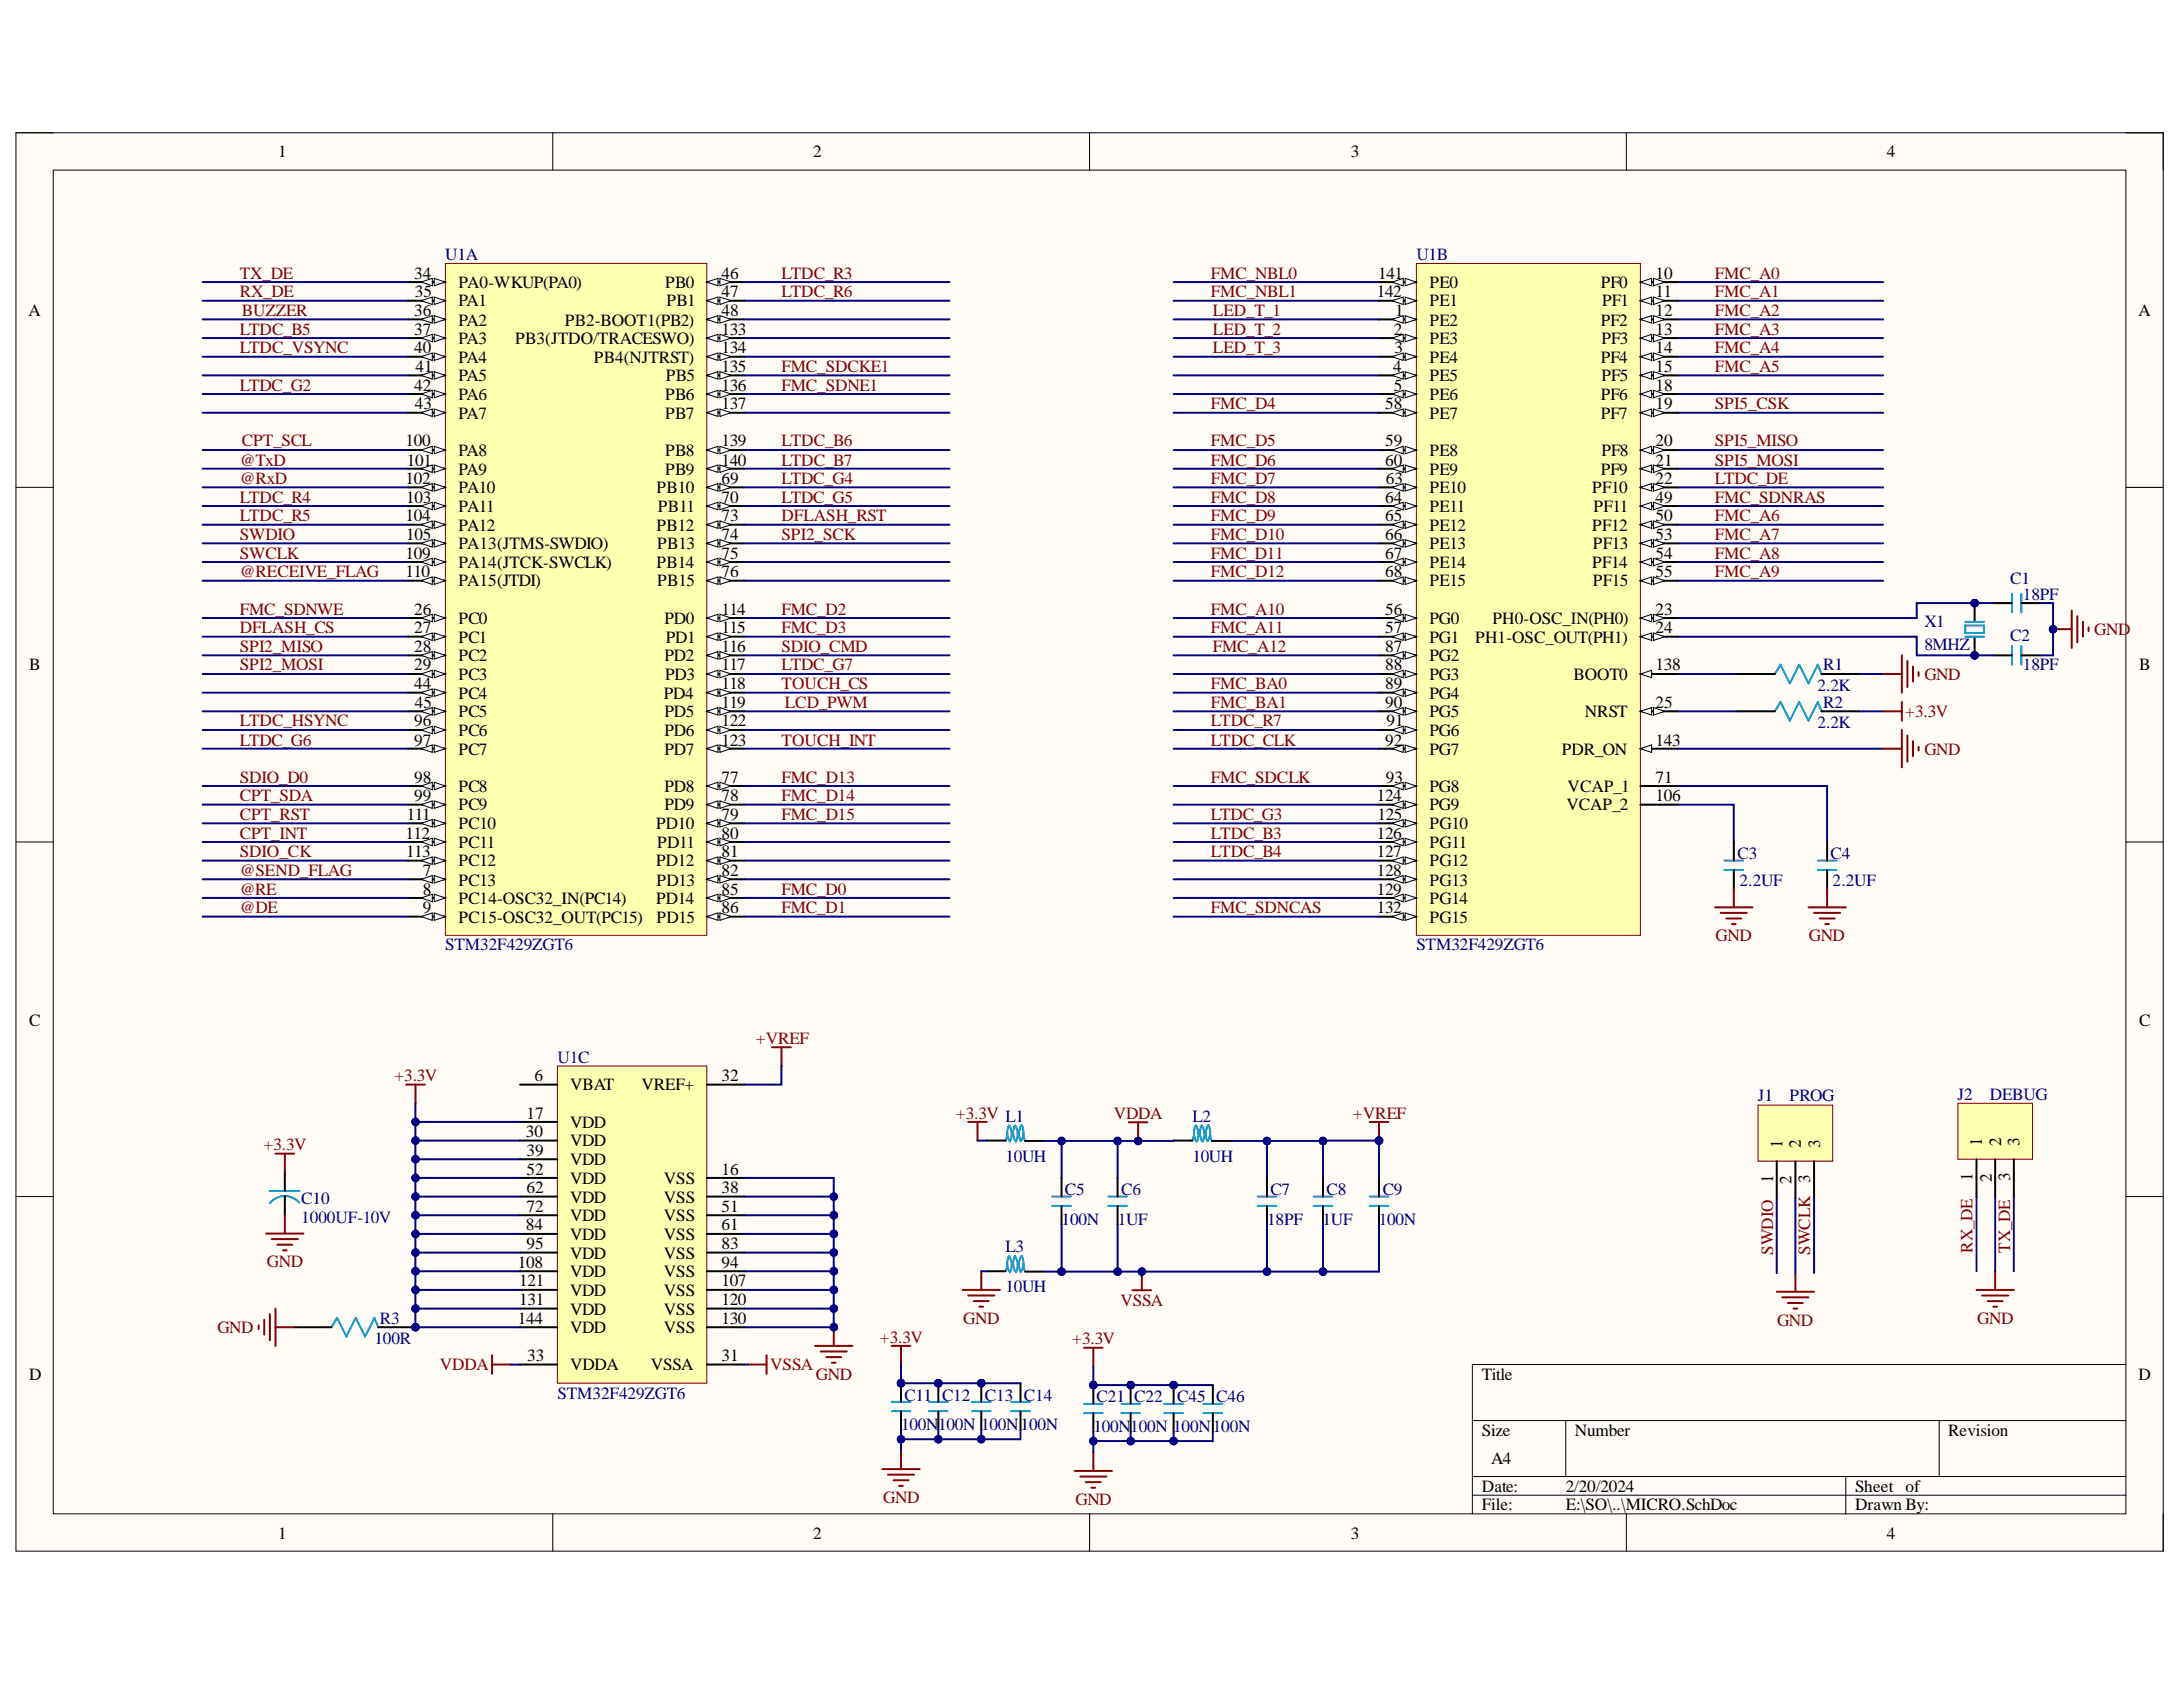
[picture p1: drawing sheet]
<svg xmlns="http://www.w3.org/2000/svg" width="279mm" height="216mm" viewBox="0 0 279 216" stroke-linecap="round" stroke-linejoin="round" font-family="sans-serif">
<defs><g id="words">
<g font-size="2.2">
<text x="35.6" y="20.1">1</text>
<text x="104.1" y="20.1">2</text>
<text x="172.9" y="20.1">3</text>
<text x="241.5" y="20.1">4</text>
<text x="53" y="35.7">34</text>
<text x="92.3" y="35.7">46</text>
<text x="176.4" y="35.7">141</text>
<text x="211.9" y="35.7">10</text>
<text x="3.6" y="40.4">A</text>
<text x="53" y="40.4">36</text>
<text x="53.1" y="38">35</text>
<text x="58.7" y="36.9">PA0-WKUP(PA0)</text>
<text x="58.7" y="39.2">PA1</text>
<text x="58.7" y="41.7">PA2</text>
<text x="72.3" y="41.7">PB2-BOOT1(PB2)</text>
<text x="85.1" y="36.9">PB0</text>
<text x="85.3" y="39.2">PB1</text>
<text x="92.3" y="38">47</text>
<text x="92.3" y="40.4">48</text>
<text x="176.2" y="38">142</text>
<text x="178.6" y="40.4">1</text>
<text x="183" y="41.7">PE2</text>
<text x="183" y="36.9">PE0</text>
<text x="183" y="39.2">PE1</text>
<text x="204.9" y="36.9">PF0</text>
<text x="204.9" y="41.7">PF2</text>
<text x="205" y="39.2">PF1</text>
<text x="211.9" y="38">11</text>
<text x="211.9" y="40.4">12</text>
<text x="273.7" y="40.4">A</text>
<text x="53" y="42.9">37</text>
<text x="53" y="45.2">40</text>
<text x="53.2" y="47.6">41</text>
<text x="58.7" y="44">PA3</text>
<text x="58.7" y="46.4">PA4</text>
<text x="66" y="44">PB3(JTDO/TRACESWO)</text>
<text x="76" y="46.4">PB4(NJTRST)</text>
<text x="92.3" y="42.9">133</text>
<text x="92.3" y="45.2">134</text>
<text x="92.3" y="47.6">135</text>
<text x="178.3" y="47.6">4</text>
<text x="178.4" y="42.9">2</text>
<text x="178.5" y="45.2">3</text>
<text x="183" y="44">PE3</text>
<text x="183" y="46.4">PE4</text>
<text x="204.9" y="46.4">PF4</text>
<text x="205" y="44">PF3</text>
<text x="211.9" y="42.9">13</text>
<text x="211.9" y="45.2">14</text>
<text x="211.9" y="47.6">15</text>
<text x="53" y="50">42</text>
<text x="53.1" y="52.4">43</text>
<text x="58.7" y="48.8">PA5</text>
<text x="58.7" y="51.2">PA6</text>
<text x="58.7" y="53.6">PA7</text>
<text x="85.1" y="51.2">PB6</text>
<text x="85.1" y="53.6">PB7</text>
<text x="85.2" y="48.8">PB5</text>
<text x="92.3" y="50">136</text>
<text x="92.3" y="52.4">137</text>
<text x="177.3" y="52.4">58</text>
<text x="178.4" y="50">5</text>
<text x="183" y="48.8">PE5</text>
<text x="183" y="51.2">PE6</text>
<text x="183" y="53.6">PE7</text>
<text x="204.9" y="51.2">PF6</text>
<text x="204.9" y="53.6">PF7</text>
<text x="205" y="48.8">PF5</text>
<text x="211.9" y="50">18</text>
<text x="211.9" y="52.4">19</text>
<text x="51.9" y="57.1">100</text>
<text x="52.1" y="59.6">101</text>
<text x="58.7" y="58.3">PA8</text>
<text x="85.1" y="58.3">PB8</text>
<text x="92.3" y="57.1">139</text>
<text x="92.3" y="59.6">140</text>
<text x="177.3" y="57.1">59</text>
<text x="177.3" y="59.6">60</text>
<text x="183" y="58.3">PE8</text>
<text x="205" y="58.3">PF8</text>
<text x="211.9" y="57.1">20</text>
<text x="211.9" y="59.6">21</text>
<text x="51.9" y="62">102</text>
<text x="52" y="64.3">103</text>
<text x="58.7" y="60.8">PA9</text>
<text x="58.7" y="63.1">PA10</text>
<text x="58.7" y="65.5">PA11</text>
<text x="84" y="63.1">PB10</text>
<text x="84.2" y="65.5">PB11</text>
<text x="85.1" y="60.8">PB9</text>
<text x="92.3" y="62">69</text>
<text x="92.3" y="64.3">70</text>
<text x="177.3" y="64.3">64</text>
<text x="177.4" y="62">63</text>
<text x="183" y="60.8">PE9</text>
<text x="183" y="63.1">PE10</text>
<text x="183" y="65.5">PE11</text>
<text x="203.8" y="63.1">PF10</text>
<text x="203.9" y="65.5">PF11</text>
<text x="204.9" y="60.8">PF9</text>
<text x="211.9" y="62">22</text>
<text x="211.9" y="64.3">49</text>
<text x="51.9" y="66.7">104</text>
<text x="51.9" y="71.5">109</text>
<text x="52" y="69.1">105</text>
<text x="58.7" y="68">PA12</text>
<text x="58.7" y="70.3">PA13(JTMS-SWDIO)</text>
<text x="84" y="68">PB12</text>
<text x="84.1" y="70.3">PB13</text>
<text x="92.3" y="66.7">73</text>
<text x="92.3" y="69.1">74</text>
<text x="92.3" y="71.5">75</text>
<text x="177.3" y="66.7">65</text>
<text x="177.3" y="69.1">66</text>
<text x="177.3" y="71.5">67</text>
<text x="183" y="68">PE12</text>
<text x="183" y="70.3">PE13</text>
<text x="203.8" y="68">PF12</text>
<text x="203.9" y="70.3">PF13</text>
<text x="211.9" y="66.7">50</text>
<text x="211.9" y="69.1">53</text>
<text x="211.9" y="71.5">54</text>
<text x="51.9" y="73.9">110</text>
<text x="58.7" y="72.7">PA14(JTCK-SWCLK)</text>
<text x="58.7" y="75.1">PA15(JTDI)</text>
<text x="84" y="72.7">PB14</text>
<text x="84.1" y="75.1">PB15</text>
<text x="92.3" y="73.9">76</text>
<text x="177.3" y="73.9">68</text>
<text x="183" y="72.7">PE14</text>
<text x="183" y="75.1">PE15</text>
<text x="203.8" y="72.7">PF14</text>
<text x="203.9" y="75.1">PF15</text>
<text x="211.9" y="73.9">55</text>
<text x="53" y="78.7">26</text>
<text x="53" y="81.1">27</text>
<text x="53" y="83.4">28</text>
<text x="58.7" y="79.9">PC0</text>
<text x="58.7" y="82.2">PC1</text>
<text x="85.1" y="79.9">PD0</text>
<text x="85.2" y="82.2">PD1</text>
<text x="92.3" y="78.7">114</text>
<text x="92.3" y="81.1">115</text>
<text x="92.3" y="83.4">116</text>
<text x="177.3" y="78.7">56</text>
<text x="177.3" y="81.1">57</text>
<text x="177.3" y="83.4">87</text>
<text x="183" y="79.9">PG0</text>
<text x="183" y="82.2">PG1</text>
<text x="188.8" y="82.2">PH1-OSC_OUT(PH1)</text>
<text x="191" y="79.9">PH0-OSC_IN(PH0)</text>
<text x="211.9" y="78.7">23</text>
<text x="211.9" y="81.1">24</text>
<text x="3.7" y="85.8">B</text>
<text x="53" y="85.8">29</text>
<text x="53" y="88.2">44</text>
<text x="58.7" y="84.6">PC2</text>
<text x="58.7" y="87.1">PC3</text>
<text x="58.7" y="89.4">PC4</text>
<text x="85" y="89.4">PD4</text>
<text x="85.1" y="84.6">PD2</text>
<text x="85.1" y="87.1">PD3</text>
<text x="92.3" y="85.8">117</text>
<text x="92.3" y="88.2">118</text>
<text x="177.3" y="85.8">88</text>
<text x="177.3" y="88.2">89</text>
<text x="183" y="84.6">PG2</text>
<text x="183" y="87.1">PG3</text>
<text x="183" y="89.4">PG4</text>
<text x="201.4" y="87.1">BOOT0</text>
<text x="211.9" y="85.8">138</text>
<text x="273.8" y="85.8">B</text>
<text x="53" y="93">96</text>
<text x="53" y="95.4">97</text>
<text x="53.1" y="90.6">45</text>
<text x="58.7" y="91.8">PC5</text>
<text x="58.7" y="94.1">PC6</text>
<text x="85.1" y="91.8">PD5</text>
<text x="85.1" y="94.1">PD6</text>
<text x="92.3" y="90.6">119</text>
<text x="92.3" y="93">122</text>
<text x="92.3" y="95.4">123</text>
<text x="177.3" y="90.6">90</text>
<text x="177.3" y="95.4">92</text>
<text x="177.5" y="93">91</text>
<text x="183" y="91.8">PG5</text>
<text x="183" y="94.1">PG6</text>
<text x="202.8" y="91.8">NRST</text>
<text x="211.9" y="90.6">25</text>
<text x="211.9" y="95.4">143</text>
<text x="53" y="100.1">98</text>
<text x="58.7" y="96.6">PC7</text>
<text x="58.7" y="101.3">PC8</text>
<text x="85.1" y="101.3">PD8</text>
<text x="85.1" y="96.6">PD7</text>
<text x="92.3" y="100.1">77</text>
<text x="177.4" y="100.1">93</text>
<text x="183" y="96.6">PG7</text>
<text x="183" y="101.3">PG8</text>
<text x="199.9" y="96.6">PDR_ON</text>
<text x="200.6" y="101.3">VCAP_1</text>
<text x="211.9" y="100.1">71</text>
<text x="51.9" y="107.3">112</text>
<text x="52.1" y="105">111</text>
<text x="53" y="102.5">99</text>
<text x="58.7" y="103.7">PC9</text>
<text x="58.7" y="106.1">PC10</text>
<text x="84" y="106.1">PD10</text>
<text x="85.1" y="103.7">PD9</text>
<text x="92.3" y="102.5">78</text>
<text x="92.3" y="105">79</text>
<text x="92.3" y="107.3">80</text>
<text x="176.2" y="102.5">124</text>
<text x="176.2" y="107.3">126</text>
<text x="176.3" y="105">125</text>
<text x="183" y="103.7">PG9</text>
<text x="183" y="106.1">PG10</text>
<text x="200.5" y="103.7">VCAP_2</text>
<text x="211.9" y="102.5">106</text>
<text x="52" y="109.7">113</text>
<text x="54.1" y="112.1">7</text>
<text x="58.7" y="113.3">PC13</text>
<text x="58.7" y="108.5">PC11</text>
<text x="58.7" y="110.9">PC12</text>
<text x="84" y="110.9">PD12</text>
<text x="84" y="113.3">PD13</text>
<text x="84.1" y="108.5">PD11</text>
<text x="92.3" y="109.7">81</text>
<text x="92.3" y="112.1">82</text>
<text x="176.2" y="109.7">127</text>
<text x="176.2" y="112.1">128</text>
<text x="183" y="108.5">PG11</text>
<text x="183" y="110.9">PG12</text>
<text x="183" y="113.3">PG13</text>
<text x="54.1" y="114.5">8</text>
<text x="54.1" y="116.9">9</text>
<text x="58.7" y="115.7">PC14-OSC32_IN(PC14)</text>
<text x="58.7" y="118.1">PC15-OSC32_OUT(PC15)</text>
<text x="84" y="115.7">PD14</text>
<text x="84" y="118.1">PD15</text>
<text x="92.3" y="114.5">85</text>
<text x="92.3" y="116.9">86</text>
<text x="176.2" y="114.5">129</text>
<text x="176.2" y="116.9">132</text>
<text x="183" y="115.7">PG14</text>
<text x="183" y="118.1">PG15</text>
<text x="3.7" y="131.2">C</text>
<text x="273.8" y="131.2">C</text>
<text x="67.4" y="143.2">17</text>
<text x="68.4" y="138.3">6</text>
<text x="73" y="139.5">VBAT</text>
<text x="82.1" y="139.5">VREF+</text>
<text x="92.3" y="138.3">32</text>
<text x="67.3" y="145.5">30</text>
<text x="67.4" y="147.9">39</text>
<text x="73" y="144.3">VDD</text>
<text x="73" y="146.7">VDD</text>
<text x="73" y="149.1">VDD</text>
<text x="228.1" y="146.9" transform="rotate(-90 228.1 146.9)">1</text>
<text x="230.5" y="146.9" transform="rotate(-90 230.5 146.9)">2</text>
<text x="232.9" y="146.9" transform="rotate(-90 232.9 146.9)">3</text>
<text x="253.7" y="146.7" transform="rotate(-90 253.7 146.7)">1</text>
<text x="256.1" y="146.7" transform="rotate(-90 256.1 146.7)">2</text>
<text x="258.5" y="146.7" transform="rotate(-90 258.5 146.7)">3</text>
<text x="67.4" y="150.3">52</text>
<text x="67.4" y="152.7">62</text>
<text x="67.4" y="155.1">72</text>
<text x="73" y="151.5">VDD</text>
<text x="73" y="153.9">VDD</text>
<text x="85" y="151.5">VSS</text>
<text x="85" y="153.9">VSS</text>
<text x="92.3" y="150.3">16</text>
<text x="92.3" y="152.7">38</text>
<text x="92.3" y="155.1">51</text>
<text x="226.9" y="151.4" transform="rotate(-90 226.9 151.4)">1</text>
<text x="229.3" y="151.5" transform="rotate(-90 229.3 151.5)">2</text>
<text x="231.7" y="151.4" transform="rotate(-90 231.7 151.4)">3</text>
<text x="252.5" y="151.1" transform="rotate(-90 252.5 151.1)">1</text>
<text x="254.9" y="151.3" transform="rotate(-90 254.9 151.3)">2</text>
<text x="257.3" y="151.2" transform="rotate(-90 257.3 151.2)">3</text>
<text x="67.3" y="157.4">84</text>
<text x="67.4" y="159.9">95</text>
<text x="73" y="156.3">VDD</text>
<text x="73" y="158.7">VDD</text>
<text x="73" y="161.1">VDD</text>
<text x="85" y="156.3">VSS</text>
<text x="85" y="158.7">VSS</text>
<text x="85" y="161.1">VSS</text>
<text x="92.3" y="157.4">61</text>
<text x="92.3" y="159.9">83</text>
<text x="66.3" y="162.3">108</text>
<text x="66.5" y="164.6">121</text>
<text x="66.5" y="167">131</text>
<text x="73" y="163.4">VDD</text>
<text x="73" y="165.8">VDD</text>
<text x="85" y="163.4">VSS</text>
<text x="85" y="165.8">VSS</text>
<text x="92.3" y="162.3">94</text>
<text x="92.3" y="164.6">107</text>
<text x="92.3" y="167">120</text>
<text x="66.3" y="169.4">144</text>
<text x="73" y="168.3">VDD</text>
<text x="73" y="170.6">VDD</text>
<text x="85" y="168.3">VSS</text>
<text x="85" y="170.6">VSS</text>
<text x="92.3" y="169.4">130</text>
<text x="3.7" y="176.6">D</text>
<text x="67.5" y="174.2">33</text>
<text x="73" y="175.4">VDDA</text>
<text x="83.3" y="175.4">VSSA</text>
<text x="92.3" y="174.2">31</text>
<text x="189.7" y="176.6">Title</text>
<text x="273.7" y="176.6">D</text>
<text x="189.7" y="183.7">Size</text>
<text x="201.6" y="183.7">Number</text>
<text x="249.3" y="183.7">Revision</text>
<text x="189.7" y="190.9">Date:</text>
<text x="190.8" y="187.4">A4</text>
<text x="200.4" y="190.9">2/20/2024</text>
<text x="237.4" y="190.9">Sheet of</text>
<text x="35.6" y="196.9">1</text>
<text x="104.1" y="196.9">2</text>
<text x="172.9" y="196.9">3</text>
<text x="189.7" y="193.3">File:</text>
<text x="200.4" y="193.3">E:\SO\..\MICRO.SchDoc</text>
<text x="237.4" y="193.3">Drawn By:</text>
<text x="241.5" y="196.9">4</text>
</g>
<g font-size="2.2" fill="#800000">
<text x="30.7" y="35.7">TX_DE</text>
<text x="100" y="35.7">LTDC_R3</text>
<text x="155" y="35.7">FMC_NBL0</text>
<text x="219.5" y="35.7">FMC_A0</text>
<text x="30.7" y="38">RX_DE</text>
<text x="30.9" y="40.4">BUZZER</text>
<text x="100" y="38">LTDC_R6</text>
<text x="155" y="38">FMC_NBL1</text>
<text x="155.2" y="40.4">LED_T_1</text>
<text x="219.5" y="38">FMC_A1</text>
<text x="219.5" y="40.4">FMC_A2</text>
<text x="30.7" y="45.2">LTDC_VSYNC</text>
<text x="30.7" y="42.9">LTDC_B5</text>
<text x="100" y="47.6">FMC_SDCKE1</text>
<text x="155.2" y="42.9">LED_T_2</text>
<text x="155.2" y="45.2">LED_T_3</text>
<text x="219.5" y="42.9">FMC_A3</text>
<text x="219.5" y="45.2">FMC_A4</text>
<text x="219.5" y="47.6">FMC_A5</text>
<text x="30.7" y="50">LTDC_G2</text>
<text x="100" y="50">FMC_SDNE1</text>
<text x="155" y="52.4">FMC_D4</text>
<text x="219.5" y="52.4">SPI5_CSK</text>
<text x="30.7" y="59.6">@TxD</text>
<text x="30.9" y="57.1">CPT_SCL</text>
<text x="100" y="59.6">LTDC_B7</text>
<text x="100" y="57.1">LTDC_B6</text>
<text x="155" y="59.6">FMC_D6</text>
<text x="155" y="57.1">FMC_D5</text>
<text x="219.5" y="57.1">SPI5_MISO</text>
<text x="219.5" y="59.6">SPI5_MOSI</text>
<text x="30.7" y="64.3">LTDC_R4</text>
<text x="30.7" y="62">@RxD</text>
<text x="100" y="64.3">LTDC_G5</text>
<text x="100" y="62">LTDC_G4</text>
<text x="155" y="64.3">FMC_D8</text>
<text x="155" y="62">FMC_D7</text>
<text x="219.5" y="64.3">FMC_SDNRAS</text>
<text x="219.5" y="62">LTDC_DE</text>
<text x="30.7" y="71.5">SWCLK</text>
<text x="30.7" y="69.1">SWDIO</text>
<text x="30.7" y="66.7">LTDC_R5</text>
<text x="100" y="69.1">SPI2_SCK</text>
<text x="100" y="66.7">DFLASH_RST</text>
<text x="155" y="71.5">FMC_D11</text>
<text x="155" y="69.1">FMC_D10</text>
<text x="155" y="66.7">FMC_D9</text>
<text x="219.5" y="71.5">FMC_A8</text>
<text x="219.5" y="69.1">FMC_A7</text>
<text x="219.5" y="66.7">FMC_A6</text>
<text x="30.7" y="73.9">@RECEIVE_FLAG</text>
<text x="155" y="73.9">FMC_D12</text>
<text x="219.5" y="73.9">FMC_A9</text>
<text x="30.7" y="78.7">FMC_SDNWE</text>
<text x="30.7" y="83.4">SPI2_MISO</text>
<text x="30.7" y="81.1">DFLASH_CS</text>
<text x="100" y="81.1">FMC_D3</text>
<text x="100" y="78.7">FMC_D2</text>
<text x="100" y="83.4">SDIO_CMD</text>
<text x="155" y="81.1">FMC_A11</text>
<text x="155" y="78.7">FMC_A10</text>
<text x="155.2" y="83.4">FMC_A12</text>
<text x="268" y="81.3">GND</text>
<text x="30.7" y="85.8">SPI2_MOSI</text>
<text x="100" y="85.8">LTDC_G7</text>
<text x="100" y="88.2">TOUCH_CS</text>
<text x="155" y="88.2">FMC_BA0</text>
<text x="246.3" y="87.1">GND</text>
<text x="30.7" y="95.4">LTDC_G6</text>
<text x="30.7" y="93">LTDC_HSYNC</text>
<text x="100" y="95.4">TOUCH_INT</text>
<text x="100.4" y="90.6">LCD_PWM</text>
<text x="155" y="95.4">LTDC_CLK</text>
<text x="155" y="93">LTDC_R7</text>
<text x="155" y="90.6">FMC_BA1</text>
<text x="243.9" y="91.8">+3.3V</text>
<text x="30.7" y="100.1">SDIO_D0</text>
<text x="100" y="100.1">FMC_D13</text>
<text x="155" y="100.1">FMC_SDCLK</text>
<text x="246.3" y="96.6">GND</text>
<text x="30.7" y="105">CPT_RST</text>
<text x="30.7" y="107.3">CPT_INT</text>
<text x="30.7" y="102.5">CPT_SDA</text>
<text x="100" y="105">FMC_D15</text>
<text x="100" y="102.5">FMC_D14</text>
<text x="155" y="107.3">LTDC_B3</text>
<text x="155" y="105">LTDC_G3</text>
<text x="30.7" y="109.7">SDIO_CK</text>
<text x="30.7" y="112.1">@SEND_FLAG</text>
<text x="155" y="109.7">LTDC_B4</text>
<text x="30.7" y="114.5">@RE</text>
<text x="30.7" y="116.9">@DE</text>
<text x="100" y="116.9">FMC_D1</text>
<text x="100" y="114.5">FMC_D0</text>
<text x="155" y="116.9">FMC_SDNCAS</text>
<text x="219.6" y="120.4">GND</text>
<text x="231.5" y="120.4">GND</text>
<text x="96.7" y="133.6">+VREF</text>
<text x="50.5" y="138.3">+3.3V</text>
<text x="122.3" y="143.2">+3.3V L1</text>
<text x="142.6" y="143.2">VDDA</text>
<text x="173.2" y="143.2">+VREF</text>
<text x="33.7" y="147.2">+3.3V</text>
<text x="226.9" y="160.6" transform="rotate(-90 226.9 160.6)">SWDIO</text>
<text x="231.7" y="160.6" transform="rotate(-90 231.7 160.6)">SWCLK</text>
<text x="252.5" y="160.3" transform="rotate(-90 252.5 160.3)">RX_DE</text>
<text x="257.3" y="160.3" transform="rotate(-90 257.3 160.3)">TX_DE</text>
<text x="34.2" y="162.2">GND</text>
<text x="143.4" y="167.1">VSSA</text>
<text x="27.8" y="170.6">GND</text>
<text x="112.6" y="171.8">+3.3V</text>
<text x="123.3" y="169.4">GND</text>
<text x="137.2" y="172.1">+3.3V</text>
<text x="227.4" y="169.7">GND</text>
<text x="253.1" y="169.4">GND</text>
<text x="56.3" y="175.4">VDDA</text>
<text x="98.6" y="175.4">VSSA</text>
<text x="104.4" y="176.6">GND</text>
<text x="113" y="192.3">GND</text>
<text x="137.7" y="192.6">GND</text>
</g>
<g font-size="2.2" fill="#000080">
<text x="57" y="33.3">U1A</text>
<text x="181.3" y="33.3">U1B</text>
<text x="257.3" y="74.8">C1</text>
<text x="258.9" y="76.7">18PF</text>
<text x="246.3" y="80.3">X1</text>
<text x="246.3" y="83.2">8MHZ</text>
<text x="257.3" y="82">C2</text>
<text x="232.6" y="88.5">2.2K</text>
<text x="233.4" y="85.8">R1</text>
<text x="258.9" y="85.8">18PF</text>
<text x="232.6" y="93.2">2.2K</text>
<text x="233.4" y="90.6">R2</text>
<text x="222.4" y="110">C3</text>
<text x="222.6" y="113.3">2.2UF</text>
<text x="234.3" y="110">C4</text>
<text x="234.5" y="113.3">2.2UF</text>
<text x="57" y="121.6">STM32F429ZGT6</text>
<text x="181.3" y="121.6">STM32F429ZGT6</text>
<text x="71.4" y="136">U1C</text>
<text x="152.6" y="143.6">L2</text>
<text x="225" y="141">J1</text>
<text x="229.1" y="141">PROG</text>
<text x="250.5" y="140.8">J2</text>
<text x="254.7" y="140.8">DEBUG</text>
<text x="128.7" y="148.7">10UH</text>
<text x="152.6" y="148.7">10UH</text>
<text x="38.6" y="154.1">C10</text>
<text x="136.3" y="153">C5</text>
<text x="143.5" y="153">C6</text>
<text x="162.6" y="153">C7</text>
<text x="169.8" y="153">C8</text>
<text x="177" y="153">C9</text>
<text x="38.6" y="156.5">1000UF-10V</text>
<text x="128.7" y="160.2">L3</text>
<text x="135.9" y="156.8">100N</text>
<text x="143.1" y="156.8">1UF</text>
<text x="162.2" y="156.8">18PF</text>
<text x="169.3" y="156.8">1UF</text>
<text x="176.5" y="156.8">100N</text>
<text x="128.7" y="165.4">10UH</text>
<text x="47.9" y="172.1">100R</text>
<text x="48.6" y="169.4">R3</text>
<text x="71.4" y="179">STM32F429ZGT6</text>
<text x="115.8" y="179.2">C11</text>
<text x="120.6" y="179.2">C12</text>
<text x="126.1" y="179.2">C13</text>
<text x="131.1" y="179.2">C14</text>
<text x="140.4" y="179.4">C21</text>
<text x="145.2" y="179.4">C22</text>
<text x="150.7" y="179.4">C45</text>
<text x="155.7" y="179.4">C46</text>
<text x="115.3" y="183.1">100N100N 100N100N</text>
<text x="139.9" y="183.3">100N100N 100N100N</text>
</g>
</g></defs>
<path d="M2 17h274.9v181.5h-274.9z" fill-rule="evenodd" fill="#fffcf8"/>
<path d="M2 17h274.9v181.5h-274.9z" fill="none" stroke="#000" stroke-width=".13"/>
<path d="M6.8 21.8h265.3v171.9h-265.3z" fill-rule="evenodd" fill="#fffcf8"/>
<g fill="none" stroke="#000" stroke-width=".13">
<path d="M2 17h4.8M70.7 17v4.8M139.5 17v4.8M208.2 17v4.8M272.1 17h4.8v4.8M6.8 21.8h265.3v171.9h-265.3zM2 62.4h4.8M272.1 62.4h4.8M2 107.8h4.8M272.1 107.8h4.8M2 153.1h4.8M272.1 153.1h4.8"/>
<path d="M272.1 174.6h-83.7v19.1M70.7 193.7v4.8M139.5 193.7v4.8M188.4 181.8h83.7M188.4 189h83.7M188.4 191.4h83.7M200.4 181.8v7.2M208.2 193.7v4.8M236.2 189v4.7M248.2 181.8v7.2M276.9 193.7v4.8"/>
</g>
<path d="M57 33.7h33.5v86h-33.5z" fill-rule="evenodd" fill="#ffffb0"/>
<path d="M57 33.7h33.5v86h-33.5z" fill="none" stroke="#800000" stroke-width=".13"/>
<path d="M52.2 36.1h4.8" fill="none" stroke="#000" stroke-width=".25"/>
<path d="M55.6 35.6l1.4 .5-1.4 .5z" fill="#f8fcff"/>
<path d="M55.6 35.6l1.4 .5-1.4 .5z" fill="none" stroke="#000" stroke-width=".13"/>
<path d="M53.9 36.1l1.4-.5v1z" fill="#f8fcff"/>
<path d="M53.9 36.1l1.4-.5v1z" fill="none" stroke="#000" stroke-width=".13"/>
<path d="M52.2 38.5h4.8" fill="none" stroke="#000" stroke-width=".25"/>
<path d="M55.6 38l1.4 .5-1.4 .5z" fill="#f8fcff"/>
<path d="M55.6 38l1.4 .5-1.4 .5z" fill="none" stroke="#000" stroke-width=".13"/>
<path d="M53.9 38.5l1.4-.5v1z" fill="#f8fcff"/>
<path d="M53.9 38.5l1.4-.5v1z" fill="none" stroke="#000" stroke-width=".13"/>
<path d="M52.2 40.9h4.8" fill="none" stroke="#000" stroke-width=".25"/>
<path d="M55.6 40.4l1.4 .5-1.4 .5z" fill="#f8fcff"/>
<path d="M55.6 40.4l1.4 .5-1.4 .5z" fill="none" stroke="#000" stroke-width=".13"/>
<path d="M53.9 40.9l1.4-.5v1z" fill="#f8fcff"/>
<path d="M53.9 40.9l1.4-.5v1z" fill="none" stroke="#000" stroke-width=".13"/>
<path d="M52.2 43.3h4.8" fill="none" stroke="#000" stroke-width=".25"/>
<path d="M55.6 42.8l1.4 .5-1.4 .4z" fill="#f8fcff"/>
<path d="M55.6 42.8l1.4 .5-1.4 .4z" fill="none" stroke="#000" stroke-width=".13"/>
<path d="M53.9 43.3l1.4-.5v.9z" fill="#f8fcff"/>
<path d="M53.9 43.3l1.4-.5v.9z" fill="none" stroke="#000" stroke-width=".13"/>
<path d="M52.2 45.7h4.8" fill="none" stroke="#000" stroke-width=".25"/>
<path d="M55.6 45.2l1.4 .5-1.4 .4z" fill="#f8fcff"/>
<path d="M55.6 45.2l1.4 .5-1.4 .4z" fill="none" stroke="#000" stroke-width=".13"/>
<path d="M53.9 45.7l1.4-.5v.9z" fill="#f8fcff"/>
<path d="M53.9 45.7l1.4-.5v.9z" fill="none" stroke="#000" stroke-width=".13"/>
<path d="M52.2 48h4.8" fill="none" stroke="#000" stroke-width=".25"/>
<path d="M55.6 47.6l1.4 .4-1.4 .5z" fill="#f8fcff"/>
<path d="M55.6 47.6l1.4 .4-1.4 .5z" fill="none" stroke="#000" stroke-width=".13"/>
<path d="M53.9 48l1.4-.4v.9z" fill="#f8fcff"/>
<path d="M53.9 48l1.4-.4v.9z" fill="none" stroke="#000" stroke-width=".13"/>
<path d="M52.2 50.4h4.8" fill="none" stroke="#000" stroke-width=".25"/>
<path d="M55.6 50l1.4 .4-1.4 .5z" fill="#f8fcff"/>
<path d="M55.6 50l1.4 .4-1.4 .5z" fill="none" stroke="#000" stroke-width=".13"/>
<path d="M53.9 50.4l1.4-.4v.9z" fill="#f8fcff"/>
<path d="M53.9 50.4l1.4-.4v.9z" fill="none" stroke="#000" stroke-width=".13"/>
<path d="M52.2 52.8h4.8" fill="none" stroke="#000" stroke-width=".25"/>
<path d="M55.6 52.3l1.4 .5-1.4 .5z" fill="#f8fcff"/>
<path d="M55.6 52.3l1.4 .5-1.4 .5z" fill="none" stroke="#000" stroke-width=".13"/>
<path d="M53.9 52.8l1.4-.5v1z" fill="#f8fcff"/>
<path d="M53.9 52.8l1.4-.5v1z" fill="none" stroke="#000" stroke-width=".13"/>
<path d="M90.5 36.1h4.7" fill="none" stroke="#000" stroke-width=".25"/>
<path d="M90.5 36.1l1.4-.5v1z" fill="#f8fcff"/>
<path d="M90.5 36.1l1.4-.5v1z" fill="none" stroke="#000" stroke-width=".13"/>
<path d="M92.1 35.6l1.5 .5-1.5 .5z" fill="#f8fcff"/>
<path d="M92.1 35.6l1.5 .5-1.5 .5z" fill="none" stroke="#000" stroke-width=".13"/>
<path d="M90.5 38.5h4.7" fill="none" stroke="#000" stroke-width=".25"/>
<path d="M90.5 38.5l1.4-.5v1z" fill="#f8fcff"/>
<path d="M90.5 38.5l1.4-.5v1z" fill="none" stroke="#000" stroke-width=".13"/>
<path d="M92.1 38l1.5 .5-1.5 .5z" fill="#f8fcff"/>
<path d="M92.1 38l1.5 .5-1.5 .5z" fill="none" stroke="#000" stroke-width=".13"/>
<path d="M90.5 40.9h4.7" fill="none" stroke="#000" stroke-width=".25"/>
<path d="M90.5 40.9l1.4-.5v1z" fill="#f8fcff"/>
<path d="M90.5 40.9l1.4-.5v1z" fill="none" stroke="#000" stroke-width=".13"/>
<path d="M92.1 40.4l1.5 .5-1.5 .5z" fill="#f8fcff"/>
<path d="M92.1 40.4l1.5 .5-1.5 .5z" fill="none" stroke="#000" stroke-width=".13"/>
<path d="M90.5 62.4h4.7" fill="none" stroke="#000" stroke-width=".25"/>
<path d="M90.5 62.4l1.4-.5v1z" fill="#f8fcff"/>
<path d="M90.5 62.4l1.4-.5v1z" fill="none" stroke="#000" stroke-width=".13"/>
<path d="M92.1 61.9l1.5 .5-1.5 .5z" fill="#f8fcff"/>
<path d="M92.1 61.9l1.5 .5-1.5 .5z" fill="none" stroke="#000" stroke-width=".13"/>
<path d="M90.5 64.8h4.7" fill="none" stroke="#000" stroke-width=".25"/>
<path d="M90.5 64.8l1.4-.5v.9z" fill="#f8fcff"/>
<path d="M90.5 64.8l1.4-.5v.9z" fill="none" stroke="#000" stroke-width=".13"/>
<path d="M92.1 64.3l1.5 .5-1.5 .4z" fill="#f8fcff"/>
<path d="M92.1 64.3l1.5 .5-1.5 .4z" fill="none" stroke="#000" stroke-width=".13"/>
<path d="M90.5 67.1h4.7" fill="none" stroke="#000" stroke-width=".25"/>
<path d="M90.5 67.1l1.4-.4v.9z" fill="#f8fcff"/>
<path d="M90.5 67.1l1.4-.4v.9z" fill="none" stroke="#000" stroke-width=".13"/>
<path d="M92.1 66.7l1.5 .4-1.5 .5z" fill="#f8fcff"/>
<path d="M92.1 66.7l1.5 .4-1.5 .5z" fill="none" stroke="#000" stroke-width=".13"/>
<path d="M90.5 69.5h4.7" fill="none" stroke="#000" stroke-width=".25"/>
<path d="M90.5 69.5l1.4-.4v.9z" fill="#f8fcff"/>
<path d="M90.5 69.5l1.4-.4v.9z" fill="none" stroke="#000" stroke-width=".13"/>
<path d="M92.1 69.1l1.5 .4-1.5 .5z" fill="#f8fcff"/>
<path d="M92.1 69.1l1.5 .4-1.5 .5z" fill="none" stroke="#000" stroke-width=".13"/>
<path d="M90.5 71.9h4.7" fill="none" stroke="#000" stroke-width=".25"/>
<path d="M90.5 71.9l1.4-.5v1z" fill="#f8fcff"/>
<path d="M90.5 71.9l1.4-.5v1z" fill="none" stroke="#000" stroke-width=".13"/>
<path d="M92.1 71.4l1.5 .5-1.5 .5z" fill="#f8fcff"/>
<path d="M92.1 71.4l1.5 .5-1.5 .5z" fill="none" stroke="#000" stroke-width=".13"/>
<path d="M90.5 74.3h4.7" fill="none" stroke="#000" stroke-width=".25"/>
<path d="M90.5 74.3l1.4-.5v1z" fill="#f8fcff"/>
<path d="M90.5 74.3l1.4-.5v1z" fill="none" stroke="#000" stroke-width=".13"/>
<path d="M92.1 73.8l1.5 .5-1.5 .5z" fill="#f8fcff"/>
<path d="M92.1 73.8l1.5 .5-1.5 .5z" fill="none" stroke="#000" stroke-width=".13"/>
<path d="M52.2 57.6h4.8" fill="none" stroke="#000" stroke-width=".25"/>
<path d="M55.6 57.1l1.4 .5-1.4 .5z" fill="#f8fcff"/>
<path d="M55.6 57.1l1.4 .5-1.4 .5z" fill="none" stroke="#000" stroke-width=".13"/>
<path d="M53.9 57.6l1.4-.5v1z" fill="#f8fcff"/>
<path d="M53.9 57.6l1.4-.5v1z" fill="none" stroke="#000" stroke-width=".13"/>
<path d="M52.2 60h4.8" fill="none" stroke="#000" stroke-width=".25"/>
<path d="M55.6 59.5l1.4 .5-1.4 .5z" fill="#f8fcff"/>
<path d="M55.6 59.5l1.4 .5-1.4 .5z" fill="none" stroke="#000" stroke-width=".13"/>
<path d="M53.9 60l1.4-.5v1z" fill="#f8fcff"/>
<path d="M53.9 60l1.4-.5v1z" fill="none" stroke="#000" stroke-width=".13"/>
<path d="M52.2 62.4h4.8" fill="none" stroke="#000" stroke-width=".25"/>
<path d="M55.6 61.9l1.4 .5-1.4 .5z" fill="#f8fcff"/>
<path d="M55.6 61.9l1.4 .5-1.4 .5z" fill="none" stroke="#000" stroke-width=".13"/>
<path d="M53.9 62.4l1.4-.5v1z" fill="#f8fcff"/>
<path d="M53.9 62.4l1.4-.5v1z" fill="none" stroke="#000" stroke-width=".13"/>
<path d="M52.2 64.8h4.8" fill="none" stroke="#000" stroke-width=".25"/>
<path d="M55.6 64.3l1.4 .5-1.4 .4z" fill="#f8fcff"/>
<path d="M55.6 64.3l1.4 .5-1.4 .4z" fill="none" stroke="#000" stroke-width=".13"/>
<path d="M53.9 64.8l1.4-.5v.9z" fill="#f8fcff"/>
<path d="M53.9 64.8l1.4-.5v.9z" fill="none" stroke="#000" stroke-width=".13"/>
<path d="M52.2 67.1h4.8" fill="none" stroke="#000" stroke-width=".25"/>
<path d="M55.6 66.7l1.4 .4-1.4 .5z" fill="#f8fcff"/>
<path d="M55.6 66.7l1.4 .4-1.4 .5z" fill="none" stroke="#000" stroke-width=".13"/>
<path d="M53.9 67.1l1.4-.4v.9z" fill="#f8fcff"/>
<path d="M53.9 67.1l1.4-.4v.9z" fill="none" stroke="#000" stroke-width=".13"/>
<path d="M52.2 69.5h4.8" fill="none" stroke="#000" stroke-width=".25"/>
<path d="M55.6 69.1l1.4 .4-1.4 .5z" fill="#f8fcff"/>
<path d="M55.6 69.1l1.4 .4-1.4 .5z" fill="none" stroke="#000" stroke-width=".13"/>
<path d="M53.9 69.5l1.4-.4v.9z" fill="#f8fcff"/>
<path d="M53.9 69.5l1.4-.4v.9z" fill="none" stroke="#000" stroke-width=".13"/>
<path d="M52.2 71.9h4.8" fill="none" stroke="#000" stroke-width=".25"/>
<path d="M55.6 71.4l1.4 .5-1.4 .5z" fill="#f8fcff"/>
<path d="M55.6 71.4l1.4 .5-1.4 .5z" fill="none" stroke="#000" stroke-width=".13"/>
<path d="M53.9 71.9l1.4-.5v1z" fill="#f8fcff"/>
<path d="M53.9 71.9l1.4-.5v1z" fill="none" stroke="#000" stroke-width=".13"/>
<path d="M52.2 74.3h4.8" fill="none" stroke="#000" stroke-width=".25"/>
<path d="M55.6 73.8l1.4 .5-1.4 .5z" fill="#f8fcff"/>
<path d="M55.6 73.8l1.4 .5-1.4 .5z" fill="none" stroke="#000" stroke-width=".13"/>
<path d="M53.9 74.3l1.4-.5v1z" fill="#f8fcff"/>
<path d="M53.9 74.3l1.4-.5v1z" fill="none" stroke="#000" stroke-width=".13"/>
<path d="M90.5 43.3h4.7" fill="none" stroke="#000" stroke-width=".25"/>
<path d="M90.5 43.3l1.4-.5v.9z" fill="#f8fcff"/>
<path d="M90.5 43.3l1.4-.5v.9z" fill="none" stroke="#000" stroke-width=".13"/>
<path d="M92.1 42.8l1.5 .5-1.5 .4z" fill="#f8fcff"/>
<path d="M92.1 42.8l1.5 .5-1.5 .4z" fill="none" stroke="#000" stroke-width=".13"/>
<path d="M90.5 45.7h4.7" fill="none" stroke="#000" stroke-width=".25"/>
<path d="M90.5 45.7l1.4-.5v.9z" fill="#f8fcff"/>
<path d="M90.5 45.7l1.4-.5v.9z" fill="none" stroke="#000" stroke-width=".13"/>
<path d="M92.1 45.2l1.5 .5-1.5 .4z" fill="#f8fcff"/>
<path d="M92.1 45.2l1.5 .5-1.5 .4z" fill="none" stroke="#000" stroke-width=".13"/>
<path d="M90.5 48h4.7" fill="none" stroke="#000" stroke-width=".25"/>
<path d="M90.5 48l1.4-.4v.9z" fill="#f8fcff"/>
<path d="M90.5 48l1.4-.4v.9z" fill="none" stroke="#000" stroke-width=".13"/>
<path d="M92.1 47.6l1.5 .4-1.5 .5z" fill="#f8fcff"/>
<path d="M92.1 47.6l1.5 .4-1.5 .5z" fill="none" stroke="#000" stroke-width=".13"/>
<path d="M90.5 50.4h4.7" fill="none" stroke="#000" stroke-width=".25"/>
<path d="M90.5 50.4l1.4-.4v.9z" fill="#f8fcff"/>
<path d="M90.5 50.4l1.4-.4v.9z" fill="none" stroke="#000" stroke-width=".13"/>
<path d="M92.1 50l1.5 .4-1.5 .5z" fill="#f8fcff"/>
<path d="M92.1 50l1.5 .4-1.5 .5z" fill="none" stroke="#000" stroke-width=".13"/>
<path d="M90.5 52.8h4.7" fill="none" stroke="#000" stroke-width=".25"/>
<path d="M90.5 52.8l1.4-.5v1z" fill="#f8fcff"/>
<path d="M90.5 52.8l1.4-.5v1z" fill="none" stroke="#000" stroke-width=".13"/>
<path d="M92.1 52.3l1.5 .5-1.5 .5z" fill="#f8fcff"/>
<path d="M92.1 52.3l1.5 .5-1.5 .5z" fill="none" stroke="#000" stroke-width=".13"/>
<path d="M90.5 57.6h4.7" fill="none" stroke="#000" stroke-width=".25"/>
<path d="M90.5 57.6l1.4-.5v1z" fill="#f8fcff"/>
<path d="M90.5 57.6l1.4-.5v1z" fill="none" stroke="#000" stroke-width=".13"/>
<path d="M92.1 57.1l1.5 .5-1.5 .5z" fill="#f8fcff"/>
<path d="M92.1 57.1l1.5 .5-1.5 .5z" fill="none" stroke="#000" stroke-width=".13"/>
<path d="M90.5 60h4.7" fill="none" stroke="#000" stroke-width=".25"/>
<path d="M90.5 60l1.4-.5v1z" fill="#f8fcff"/>
<path d="M90.5 60l1.4-.5v1z" fill="none" stroke="#000" stroke-width=".13"/>
<path d="M92.1 59.5l1.5 .5-1.5 .5z" fill="#f8fcff"/>
<path d="M92.1 59.5l1.5 .5-1.5 .5z" fill="none" stroke="#000" stroke-width=".13"/>
<path d="M52.2 112.5h4.8" fill="none" stroke="#000" stroke-width=".25"/>
<path d="M55.6 112.1l1.4 .4-1.4 .5z" fill="#f8fcff"/>
<path d="M55.6 112.1l1.4 .4-1.4 .5z" fill="none" stroke="#000" stroke-width=".13"/>
<path d="M53.9 112.5l1.4-.4v.9z" fill="#f8fcff"/>
<path d="M53.9 112.5l1.4-.4v.9z" fill="none" stroke="#000" stroke-width=".13"/>
<path d="M52.2 114.9h4.8" fill="none" stroke="#000" stroke-width=".25"/>
<path d="M55.6 114.4l1.4 .5-1.4 .5z" fill="#f8fcff"/>
<path d="M55.6 114.4l1.4 .5-1.4 .5z" fill="none" stroke="#000" stroke-width=".13"/>
<path d="M53.9 114.9l1.4-.5v1z" fill="#f8fcff"/>
<path d="M53.9 114.9l1.4-.5v1z" fill="none" stroke="#000" stroke-width=".13"/>
<path d="M52.2 117.3h4.8" fill="none" stroke="#000" stroke-width=".25"/>
<path d="M55.6 116.8l1.4 .5-1.4 .5z" fill="#f8fcff"/>
<path d="M55.6 116.8l1.4 .5-1.4 .5z" fill="none" stroke="#000" stroke-width=".13"/>
<path d="M53.9 117.3l1.4-.5v1z" fill="#f8fcff"/>
<path d="M53.9 117.3l1.4-.5v1z" fill="none" stroke="#000" stroke-width=".13"/>
<path d="M52.2 79.1h4.8" fill="none" stroke="#000" stroke-width=".25"/>
<path d="M55.6 78.6l1.4 .5-1.4 .5z" fill="#f8fcff"/>
<path d="M55.6 78.6l1.4 .5-1.4 .5z" fill="none" stroke="#000" stroke-width=".13"/>
<path d="M53.9 79.1l1.4-.5v1z" fill="#f8fcff"/>
<path d="M53.9 79.1l1.4-.5v1z" fill="none" stroke="#000" stroke-width=".13"/>
<path d="M52.2 81.5h4.8" fill="none" stroke="#000" stroke-width=".25"/>
<path d="M55.6 81l1.4 .5-1.4 .5z" fill="#f8fcff"/>
<path d="M55.6 81l1.4 .5-1.4 .5z" fill="none" stroke="#000" stroke-width=".13"/>
<path d="M53.9 81.5l1.4-.5v1z" fill="#f8fcff"/>
<path d="M53.9 81.5l1.4-.5v1z" fill="none" stroke="#000" stroke-width=".13"/>
<path d="M52.2 83.9h4.8" fill="none" stroke="#000" stroke-width=".25"/>
<path d="M55.6 83.4l1.4 .5-1.4 .4z" fill="#f8fcff"/>
<path d="M55.6 83.4l1.4 .5-1.4 .4z" fill="none" stroke="#000" stroke-width=".13"/>
<path d="M53.9 83.9l1.4-.5v.9z" fill="#f8fcff"/>
<path d="M53.9 83.9l1.4-.5v.9z" fill="none" stroke="#000" stroke-width=".13"/>
<path d="M52.2 86.3h4.8" fill="none" stroke="#000" stroke-width=".25"/>
<path d="M55.6 85.8l1.4 .5-1.4 .4z" fill="#f8fcff"/>
<path d="M55.6 85.8l1.4 .5-1.4 .4z" fill="none" stroke="#000" stroke-width=".13"/>
<path d="M53.9 86.3l1.4-.5v.9z" fill="#f8fcff"/>
<path d="M53.9 86.3l1.4-.5v.9z" fill="none" stroke="#000" stroke-width=".13"/>
<path d="M52.2 88.6h4.8" fill="none" stroke="#000" stroke-width=".25"/>
<path d="M55.6 88.2l1.4 .4-1.4 .5z" fill="#f8fcff"/>
<path d="M55.6 88.2l1.4 .4-1.4 .5z" fill="none" stroke="#000" stroke-width=".13"/>
<path d="M53.9 88.6l1.4-.4v.9z" fill="#f8fcff"/>
<path d="M53.9 88.6l1.4-.4v.9z" fill="none" stroke="#000" stroke-width=".13"/>
<path d="M52.2 91h4.8" fill="none" stroke="#000" stroke-width=".25"/>
<path d="M55.6 90.6l1.4 .4-1.4 .5z" fill="#f8fcff"/>
<path d="M55.6 90.6l1.4 .4-1.4 .5z" fill="none" stroke="#000" stroke-width=".13"/>
<path d="M53.9 91l1.4-.4v.9z" fill="#f8fcff"/>
<path d="M53.9 91l1.4-.4v.9z" fill="none" stroke="#000" stroke-width=".13"/>
<path d="M90.5 100.6h4.7" fill="none" stroke="#000" stroke-width=".25"/>
<path d="M90.5 100.6l1.4-.5v1z" fill="#f8fcff"/>
<path d="M90.5 100.6l1.4-.5v1z" fill="none" stroke="#000" stroke-width=".13"/>
<path d="M92.1 100.1l1.5 .5-1.5 .5z" fill="#f8fcff"/>
<path d="M92.1 100.1l1.5 .5-1.5 .5z" fill="none" stroke="#000" stroke-width=".13"/>
<path d="M90.5 103h4.7" fill="none" stroke="#000" stroke-width=".25"/>
<path d="M90.5 103l1.4-.5v1z" fill="#f8fcff"/>
<path d="M90.5 103l1.4-.5v1z" fill="none" stroke="#000" stroke-width=".13"/>
<path d="M92.1 102.5l1.5 .5-1.5 .5z" fill="#f8fcff"/>
<path d="M92.1 102.5l1.5 .5-1.5 .5z" fill="none" stroke="#000" stroke-width=".13"/>
<path d="M90.5 105.4h4.7" fill="none" stroke="#000" stroke-width=".25"/>
<path d="M90.5 105.4l1.4-.5v.9z" fill="#f8fcff"/>
<path d="M90.5 105.4l1.4-.5v.9z" fill="none" stroke="#000" stroke-width=".13"/>
<path d="M92.1 104.9l1.5 .5-1.5 .4z" fill="#f8fcff"/>
<path d="M92.1 104.9l1.5 .5-1.5 .4z" fill="none" stroke="#000" stroke-width=".13"/>
<path d="M90.5 107.8h4.7" fill="none" stroke="#000" stroke-width=".25"/>
<path d="M90.5 107.8l1.4-.5v.9z" fill="#f8fcff"/>
<path d="M90.5 107.8l1.4-.5v.9z" fill="none" stroke="#000" stroke-width=".13"/>
<path d="M92.1 107.3l1.5 .5-1.5 .4z" fill="#f8fcff"/>
<path d="M92.1 107.3l1.5 .5-1.5 .4z" fill="none" stroke="#000" stroke-width=".13"/>
<path d="M90.5 110.1h4.7" fill="none" stroke="#000" stroke-width=".25"/>
<path d="M90.5 110.1l1.4-.4v.9z" fill="#f8fcff"/>
<path d="M90.5 110.1l1.4-.4v.9z" fill="none" stroke="#000" stroke-width=".13"/>
<path d="M92.1 109.7l1.5 .4-1.5 .5z" fill="#f8fcff"/>
<path d="M92.1 109.7l1.5 .4-1.5 .5z" fill="none" stroke="#000" stroke-width=".13"/>
<path d="M90.5 112.5h4.7" fill="none" stroke="#000" stroke-width=".25"/>
<path d="M90.5 112.5l1.4-.4v.9z" fill="#f8fcff"/>
<path d="M90.5 112.5l1.4-.4v.9z" fill="none" stroke="#000" stroke-width=".13"/>
<path d="M92.1 112.1l1.5 .4-1.5 .5z" fill="#f8fcff"/>
<path d="M92.1 112.1l1.5 .4-1.5 .5z" fill="none" stroke="#000" stroke-width=".13"/>
<path d="M90.5 114.9h4.7" fill="none" stroke="#000" stroke-width=".25"/>
<path d="M90.5 114.9l1.4-.5v1z" fill="#f8fcff"/>
<path d="M90.5 114.9l1.4-.5v1z" fill="none" stroke="#000" stroke-width=".13"/>
<path d="M92.1 114.4l1.5 .5-1.5 .5z" fill="#f8fcff"/>
<path d="M92.1 114.4l1.5 .5-1.5 .5z" fill="none" stroke="#000" stroke-width=".13"/>
<path d="M90.5 117.3h4.7" fill="none" stroke="#000" stroke-width=".25"/>
<path d="M90.5 117.3l1.4-.5v1z" fill="#f8fcff"/>
<path d="M90.5 117.3l1.4-.5v1z" fill="none" stroke="#000" stroke-width=".13"/>
<path d="M92.1 116.8l1.5 .5-1.5 .5z" fill="#f8fcff"/>
<path d="M92.1 116.8l1.5 .5-1.5 .5z" fill="none" stroke="#000" stroke-width=".13"/>
<path d="M52.2 93.4h4.8" fill="none" stroke="#000" stroke-width=".25"/>
<path d="M55.6 92.9l1.4 .5-1.4 .5z" fill="#f8fcff"/>
<path d="M55.6 92.9l1.4 .5-1.4 .5z" fill="none" stroke="#000" stroke-width=".13"/>
<path d="M53.9 93.4l1.4-.5v1z" fill="#f8fcff"/>
<path d="M53.9 93.4l1.4-.5v1z" fill="none" stroke="#000" stroke-width=".13"/>
<path d="M52.2 95.8h4.8" fill="none" stroke="#000" stroke-width=".25"/>
<path d="M55.6 95.3l1.4 .5-1.4 .5z" fill="#f8fcff"/>
<path d="M55.6 95.3l1.4 .5-1.4 .5z" fill="none" stroke="#000" stroke-width=".13"/>
<path d="M53.9 95.8l1.4-.5v1z" fill="#f8fcff"/>
<path d="M53.9 95.8l1.4-.5v1z" fill="none" stroke="#000" stroke-width=".13"/>
<path d="M52.2 100.6h4.8" fill="none" stroke="#000" stroke-width=".25"/>
<path d="M55.6 100.1l1.4 .5-1.4 .5z" fill="#f8fcff"/>
<path d="M55.6 100.1l1.4 .5-1.4 .5z" fill="none" stroke="#000" stroke-width=".13"/>
<path d="M53.9 100.6l1.4-.5v1z" fill="#f8fcff"/>
<path d="M53.9 100.6l1.4-.5v1z" fill="none" stroke="#000" stroke-width=".13"/>
<path d="M52.2 103h4.8" fill="none" stroke="#000" stroke-width=".25"/>
<path d="M55.6 102.5l1.4 .5-1.4 .5z" fill="#f8fcff"/>
<path d="M55.6 102.5l1.4 .5-1.4 .5z" fill="none" stroke="#000" stroke-width=".13"/>
<path d="M53.9 103l1.4-.5v1z" fill="#f8fcff"/>
<path d="M53.9 103l1.4-.5v1z" fill="none" stroke="#000" stroke-width=".13"/>
<path d="M52.2 105.4h4.8" fill="none" stroke="#000" stroke-width=".25"/>
<path d="M55.6 104.9l1.4 .5-1.4 .4z" fill="#f8fcff"/>
<path d="M55.6 104.9l1.4 .5-1.4 .4z" fill="none" stroke="#000" stroke-width=".13"/>
<path d="M53.9 105.4l1.4-.5v.9z" fill="#f8fcff"/>
<path d="M53.9 105.4l1.4-.5v.9z" fill="none" stroke="#000" stroke-width=".13"/>
<path d="M52.2 107.8h4.8" fill="none" stroke="#000" stroke-width=".25"/>
<path d="M55.6 107.3l1.4 .5-1.4 .4z" fill="#f8fcff"/>
<path d="M55.6 107.3l1.4 .5-1.4 .4z" fill="none" stroke="#000" stroke-width=".13"/>
<path d="M53.9 107.8l1.4-.5v.9z" fill="#f8fcff"/>
<path d="M53.9 107.8l1.4-.5v.9z" fill="none" stroke="#000" stroke-width=".13"/>
<path d="M52.2 110.1h4.8" fill="none" stroke="#000" stroke-width=".25"/>
<path d="M55.6 109.7l1.4 .4-1.4 .5z" fill="#f8fcff"/>
<path d="M55.6 109.7l1.4 .4-1.4 .5z" fill="none" stroke="#000" stroke-width=".13"/>
<path d="M53.9 110.1l1.4-.4v.9z" fill="#f8fcff"/>
<path d="M53.9 110.1l1.4-.4v.9z" fill="none" stroke="#000" stroke-width=".13"/>
<path d="M90.5 79.1h4.7" fill="none" stroke="#000" stroke-width=".25"/>
<path d="M90.5 79.1l1.4-.5v1z" fill="#f8fcff"/>
<path d="M90.5 79.1l1.4-.5v1z" fill="none" stroke="#000" stroke-width=".13"/>
<path d="M92.1 78.6l1.5 .5-1.5 .5z" fill="#f8fcff"/>
<path d="M92.1 78.6l1.5 .5-1.5 .5z" fill="none" stroke="#000" stroke-width=".13"/>
<path d="M90.5 81.5h4.7" fill="none" stroke="#000" stroke-width=".25"/>
<path d="M90.5 81.5l1.4-.5v1z" fill="#f8fcff"/>
<path d="M90.5 81.5l1.4-.5v1z" fill="none" stroke="#000" stroke-width=".13"/>
<path d="M92.1 81l1.5 .5-1.5 .5z" fill="#f8fcff"/>
<path d="M92.1 81l1.5 .5-1.5 .5z" fill="none" stroke="#000" stroke-width=".13"/>
<path d="M90.5 83.9h4.7" fill="none" stroke="#000" stroke-width=".25"/>
<path d="M90.5 83.9l1.4-.5v.9z" fill="#f8fcff"/>
<path d="M90.5 83.9l1.4-.5v.9z" fill="none" stroke="#000" stroke-width=".13"/>
<path d="M92.1 83.4l1.5 .5-1.5 .4z" fill="#f8fcff"/>
<path d="M92.1 83.4l1.5 .5-1.5 .4z" fill="none" stroke="#000" stroke-width=".13"/>
<path d="M90.5 86.3h4.7" fill="none" stroke="#000" stroke-width=".25"/>
<path d="M90.5 86.3l1.4-.5v.9z" fill="#f8fcff"/>
<path d="M90.5 86.3l1.4-.5v.9z" fill="none" stroke="#000" stroke-width=".13"/>
<path d="M92.1 85.8l1.5 .5-1.5 .4z" fill="#f8fcff"/>
<path d="M92.1 85.8l1.5 .5-1.5 .4z" fill="none" stroke="#000" stroke-width=".13"/>
<path d="M90.5 88.6h4.7" fill="none" stroke="#000" stroke-width=".25"/>
<path d="M90.5 88.6l1.4-.4v.9z" fill="#f8fcff"/>
<path d="M90.5 88.6l1.4-.4v.9z" fill="none" stroke="#000" stroke-width=".13"/>
<path d="M92.1 88.2l1.5 .4-1.5 .5z" fill="#f8fcff"/>
<path d="M92.1 88.2l1.5 .4-1.5 .5z" fill="none" stroke="#000" stroke-width=".13"/>
<path d="M90.5 91h4.7" fill="none" stroke="#000" stroke-width=".25"/>
<path d="M90.5 91l1.4-.4v.9z" fill="#f8fcff"/>
<path d="M90.5 91l1.4-.4v.9z" fill="none" stroke="#000" stroke-width=".13"/>
<path d="M92.1 90.6l1.5 .4-1.5 .5z" fill="#f8fcff"/>
<path d="M92.1 90.6l1.5 .4-1.5 .5z" fill="none" stroke="#000" stroke-width=".13"/>
<path d="M90.5 93.4h4.7" fill="none" stroke="#000" stroke-width=".25"/>
<path d="M90.5 93.4l1.4-.5v1z" fill="#f8fcff"/>
<path d="M90.5 93.4l1.4-.5v1z" fill="none" stroke="#000" stroke-width=".13"/>
<path d="M92.1 92.9l1.5 .5-1.5 .5z" fill="#f8fcff"/>
<path d="M92.1 92.9l1.5 .5-1.5 .5z" fill="none" stroke="#000" stroke-width=".13"/>
<path d="M90.5 95.8h4.7" fill="none" stroke="#000" stroke-width=".25"/>
<path d="M90.5 95.8l1.4-.5v1z" fill="#f8fcff"/>
<path d="M90.5 95.8l1.4-.5v1z" fill="none" stroke="#000" stroke-width=".13"/>
<path d="M92.1 95.3l1.5 .5-1.5 .5z" fill="#f8fcff"/>
<path d="M92.1 95.3l1.5 .5-1.5 .5z" fill="none" stroke="#000" stroke-width=".13"/>
<path d="M181.3 33.7h28.7v86h-28.7z" fill-rule="evenodd" fill="#ffffb0"/>
<path d="M181.3 33.7h28.7v86h-28.7z" fill="none" stroke="#800000" stroke-width=".13"/>
<path d="M210 79.1h4.7" fill="none" stroke="#000" stroke-width=".25"/>
<path d="M210 79.1l1.4-.5v1z" fill="#f8fcff"/>
<path d="M210 79.1l1.4-.5v1z" fill="none" stroke="#000" stroke-width=".13"/>
<path d="M211.6 78.6l1.5 .5-1.5 .5z" fill="#f8fcff"/>
<path d="M211.6 78.6l1.5 .5-1.5 .5z" fill="none" stroke="#000" stroke-width=".13"/>
<path d="M210 81.5h4.7" fill="none" stroke="#000" stroke-width=".25"/>
<path d="M210 81.5l1.4-.5v1z" fill="#f8fcff"/>
<path d="M210 81.5l1.4-.5v1z" fill="none" stroke="#000" stroke-width=".13"/>
<path d="M211.6 81l1.5 .5-1.5 .5z" fill="#f8fcff"/>
<path d="M211.6 81l1.5 .5-1.5 .5z" fill="none" stroke="#000" stroke-width=".13"/>
<path d="M176.5 79.1h4.8" fill="none" stroke="#000" stroke-width=".25"/>
<path d="M179.8 78.6l1.5 .5-1.5 .5z" fill="#f8fcff"/>
<path d="M179.8 78.6l1.5 .5-1.5 .5z" fill="none" stroke="#000" stroke-width=".13"/>
<path d="M178.2 79.1l1.4-.5v1z" fill="#f8fcff"/>
<path d="M178.2 79.1l1.4-.5v1z" fill="none" stroke="#000" stroke-width=".13"/>
<path d="M176.5 81.5h4.8" fill="none" stroke="#000" stroke-width=".25"/>
<path d="M179.8 81l1.5 .5-1.5 .5z" fill="#f8fcff"/>
<path d="M179.8 81l1.5 .5-1.5 .5z" fill="none" stroke="#000" stroke-width=".13"/>
<path d="M178.2 81.5l1.4-.5v1z" fill="#f8fcff"/>
<path d="M178.2 81.5l1.4-.5v1z" fill="none" stroke="#000" stroke-width=".13"/>
<path d="M176.5 83.9h4.8" fill="none" stroke="#000" stroke-width=".25"/>
<path d="M179.8 83.4l1.5 .5-1.5 .4z" fill="#f8fcff"/>
<path d="M179.8 83.4l1.5 .5-1.5 .4z" fill="none" stroke="#000" stroke-width=".13"/>
<path d="M178.2 83.9l1.4-.5v.9z" fill="#f8fcff"/>
<path d="M178.2 83.9l1.4-.5v.9z" fill="none" stroke="#000" stroke-width=".13"/>
<path d="M176.5 86.3h4.8" fill="none" stroke="#000" stroke-width=".25"/>
<path d="M179.8 85.8l1.5 .5-1.5 .4z" fill="#f8fcff"/>
<path d="M179.8 85.8l1.5 .5-1.5 .4z" fill="none" stroke="#000" stroke-width=".13"/>
<path d="M178.2 86.3l1.4-.5v.9z" fill="#f8fcff"/>
<path d="M178.2 86.3l1.4-.5v.9z" fill="none" stroke="#000" stroke-width=".13"/>
<path d="M176.5 88.6h4.8" fill="none" stroke="#000" stroke-width=".25"/>
<path d="M179.8 88.2l1.5 .4-1.5 .5z" fill="#f8fcff"/>
<path d="M179.8 88.2l1.5 .4-1.5 .5z" fill="none" stroke="#000" stroke-width=".13"/>
<path d="M178.2 88.6l1.4-.4v.9z" fill="#f8fcff"/>
<path d="M178.2 88.6l1.4-.4v.9z" fill="none" stroke="#000" stroke-width=".13"/>
<path d="M176.5 91h4.8" fill="none" stroke="#000" stroke-width=".25"/>
<path d="M179.8 90.6l1.5 .4-1.5 .5z" fill="#f8fcff"/>
<path d="M179.8 90.6l1.5 .4-1.5 .5z" fill="none" stroke="#000" stroke-width=".13"/>
<path d="M178.2 91l1.4-.4v.9z" fill="#f8fcff"/>
<path d="M178.2 91l1.4-.4v.9z" fill="none" stroke="#000" stroke-width=".13"/>
<path d="M176.5 93.4h4.8" fill="none" stroke="#000" stroke-width=".25"/>
<path d="M179.8 92.9l1.5 .5-1.5 .5z" fill="#f8fcff"/>
<path d="M179.8 92.9l1.5 .5-1.5 .5z" fill="none" stroke="#000" stroke-width=".13"/>
<path d="M178.2 93.4l1.4-.5v1z" fill="#f8fcff"/>
<path d="M178.2 93.4l1.4-.5v1z" fill="none" stroke="#000" stroke-width=".13"/>
<path d="M176.5 95.8h4.8" fill="none" stroke="#000" stroke-width=".25"/>
<path d="M179.8 95.3l1.5 .5-1.5 .5z" fill="#f8fcff"/>
<path d="M179.8 95.3l1.5 .5-1.5 .5z" fill="none" stroke="#000" stroke-width=".13"/>
<path d="M178.2 95.8l1.4-.5v1z" fill="#f8fcff"/>
<path d="M178.2 95.8l1.4-.5v1z" fill="none" stroke="#000" stroke-width=".13"/>
<path d="M176.5 100.6h4.8" fill="none" stroke="#000" stroke-width=".25"/>
<path d="M179.8 100.1l1.5 .5-1.5 .5z" fill="#f8fcff"/>
<path d="M179.8 100.1l1.5 .5-1.5 .5z" fill="none" stroke="#000" stroke-width=".13"/>
<path d="M178.2 100.6l1.4-.5v1z" fill="#f8fcff"/>
<path d="M178.2 100.6l1.4-.5v1z" fill="none" stroke="#000" stroke-width=".13"/>
<path d="M176.5 103h4.8" fill="none" stroke="#000" stroke-width=".25"/>
<path d="M179.8 102.5l1.5 .5-1.5 .5z" fill="#f8fcff"/>
<path d="M179.8 102.5l1.5 .5-1.5 .5z" fill="none" stroke="#000" stroke-width=".13"/>
<path d="M178.2 103l1.4-.5v1z" fill="#f8fcff"/>
<path d="M178.2 103l1.4-.5v1z" fill="none" stroke="#000" stroke-width=".13"/>
<path d="M176.5 105.4h4.8" fill="none" stroke="#000" stroke-width=".25"/>
<path d="M179.8 104.9l1.5 .5-1.5 .4z" fill="#f8fcff"/>
<path d="M179.8 104.9l1.5 .5-1.5 .4z" fill="none" stroke="#000" stroke-width=".13"/>
<path d="M178.2 105.4l1.4-.5v.9z" fill="#f8fcff"/>
<path d="M178.2 105.4l1.4-.5v.9z" fill="none" stroke="#000" stroke-width=".13"/>
<path d="M176.5 107.8h4.8" fill="none" stroke="#000" stroke-width=".25"/>
<path d="M179.8 107.3l1.5 .5-1.5 .4z" fill="#f8fcff"/>
<path d="M179.8 107.3l1.5 .5-1.5 .4z" fill="none" stroke="#000" stroke-width=".13"/>
<path d="M178.2 107.8l1.4-.5v.9z" fill="#f8fcff"/>
<path d="M178.2 107.8l1.4-.5v.9z" fill="none" stroke="#000" stroke-width=".13"/>
<path d="M176.5 110.1h4.8" fill="none" stroke="#000" stroke-width=".25"/>
<path d="M179.8 109.7l1.5 .4-1.5 .5z" fill="#f8fcff"/>
<path d="M179.8 109.7l1.5 .4-1.5 .5z" fill="none" stroke="#000" stroke-width=".13"/>
<path d="M178.2 110.1l1.4-.4v.9z" fill="#f8fcff"/>
<path d="M178.2 110.1l1.4-.4v.9z" fill="none" stroke="#000" stroke-width=".13"/>
<path d="M176.5 112.5h4.8" fill="none" stroke="#000" stroke-width=".25"/>
<path d="M179.8 112.1l1.5 .4-1.5 .5z" fill="#f8fcff"/>
<path d="M179.8 112.1l1.5 .4-1.5 .5z" fill="none" stroke="#000" stroke-width=".13"/>
<path d="M178.2 112.5l1.4-.4v.9z" fill="#f8fcff"/>
<path d="M178.2 112.5l1.4-.4v.9z" fill="none" stroke="#000" stroke-width=".13"/>
<path d="M176.5 114.9h4.8" fill="none" stroke="#000" stroke-width=".25"/>
<path d="M179.8 114.4l1.5 .5-1.5 .5z" fill="#f8fcff"/>
<path d="M179.8 114.4l1.5 .5-1.5 .5z" fill="none" stroke="#000" stroke-width=".13"/>
<path d="M178.2 114.9l1.4-.5v1z" fill="#f8fcff"/>
<path d="M178.2 114.9l1.4-.5v1z" fill="none" stroke="#000" stroke-width=".13"/>
<path d="M176.5 117.3h4.8" fill="none" stroke="#000" stroke-width=".25"/>
<path d="M179.8 116.8l1.5 .5-1.5 .5z" fill="#f8fcff"/>
<path d="M179.8 116.8l1.5 .5-1.5 .5z" fill="none" stroke="#000" stroke-width=".13"/>
<path d="M178.2 117.3l1.4-.5v1z" fill="#f8fcff"/>
<path d="M178.2 117.3l1.4-.5v1z" fill="none" stroke="#000" stroke-width=".13"/>
<path d="M210 91h4.7" fill="none" stroke="#000" stroke-width=".25"/>
<path d="M210 91l1.4-.4v.9z" fill="#f8fcff"/>
<path d="M210 91l1.4-.4v.9z" fill="none" stroke="#000" stroke-width=".13"/>
<path d="M211.6 90.6l1.5 .4-1.5 .5z" fill="#f8fcff"/>
<path d="M211.6 90.6l1.5 .4-1.5 .5z" fill="none" stroke="#000" stroke-width=".13"/>
<path d="M210 86.3h4.7M210 100.6h4.7M210 103h4.7" fill="none" stroke="#000" stroke-width=".25"/>
<path d="M210 86.3l1.4-.5v.9z" fill="#f8fcff"/>
<path d="M210 86.3l1.4-.5v.9z" fill="none" stroke="#000" stroke-width=".13"/>
<path d="M210 95.8h4.7" fill="none" stroke="#000" stroke-width=".25"/>
<path d="M210 95.8l1.4-.5v1z" fill="#f8fcff"/>
<path d="M210 95.8l1.4-.5v1z" fill="none" stroke="#000" stroke-width=".13"/>
<path d="M176.5 40.9h4.8" fill="none" stroke="#000" stroke-width=".25"/>
<path d="M179.8 40.4l1.5 .5-1.5 .5z" fill="#f8fcff"/>
<path d="M179.8 40.4l1.5 .5-1.5 .5z" fill="none" stroke="#000" stroke-width=".13"/>
<path d="M178.2 40.9l1.4-.5v1z" fill="#f8fcff"/>
<path d="M178.2 40.9l1.4-.5v1z" fill="none" stroke="#000" stroke-width=".13"/>
<path d="M176.5 43.3h4.8" fill="none" stroke="#000" stroke-width=".25"/>
<path d="M179.8 42.8l1.5 .5-1.5 .4z" fill="#f8fcff"/>
<path d="M179.8 42.8l1.5 .5-1.5 .4z" fill="none" stroke="#000" stroke-width=".13"/>
<path d="M178.2 43.3l1.4-.5v.9z" fill="#f8fcff"/>
<path d="M178.2 43.3l1.4-.5v.9z" fill="none" stroke="#000" stroke-width=".13"/>
<path d="M176.5 45.7h4.8" fill="none" stroke="#000" stroke-width=".25"/>
<path d="M179.8 45.2l1.5 .5-1.5 .4z" fill="#f8fcff"/>
<path d="M179.8 45.2l1.5 .5-1.5 .4z" fill="none" stroke="#000" stroke-width=".13"/>
<path d="M178.2 45.7l1.4-.5v.9z" fill="#f8fcff"/>
<path d="M178.2 45.7l1.4-.5v.9z" fill="none" stroke="#000" stroke-width=".13"/>
<path d="M176.5 48h4.8" fill="none" stroke="#000" stroke-width=".25"/>
<path d="M179.8 47.6l1.5 .4-1.5 .5z" fill="#f8fcff"/>
<path d="M179.8 47.6l1.5 .4-1.5 .5z" fill="none" stroke="#000" stroke-width=".13"/>
<path d="M178.2 48l1.4-.4v.9z" fill="#f8fcff"/>
<path d="M178.2 48l1.4-.4v.9z" fill="none" stroke="#000" stroke-width=".13"/>
<path d="M176.5 50.4h4.8" fill="none" stroke="#000" stroke-width=".25"/>
<path d="M179.8 50l1.5 .4-1.5 .5z" fill="#f8fcff"/>
<path d="M179.8 50l1.5 .4-1.5 .5z" fill="none" stroke="#000" stroke-width=".13"/>
<path d="M178.2 50.4l1.4-.4v.9z" fill="#f8fcff"/>
<path d="M178.2 50.4l1.4-.4v.9z" fill="none" stroke="#000" stroke-width=".13"/>
<path d="M210 36.1h4.7" fill="none" stroke="#000" stroke-width=".25"/>
<path d="M210 36.1l1.4-.5v1z" fill="#f8fcff"/>
<path d="M210 36.1l1.4-.5v1z" fill="none" stroke="#000" stroke-width=".13"/>
<path d="M211.6 35.6l1.5 .5-1.5 .5z" fill="#f8fcff"/>
<path d="M211.6 35.6l1.5 .5-1.5 .5z" fill="none" stroke="#000" stroke-width=".13"/>
<path d="M210 38.5h4.7" fill="none" stroke="#000" stroke-width=".25"/>
<path d="M210 38.5l1.4-.5v1z" fill="#f8fcff"/>
<path d="M210 38.5l1.4-.5v1z" fill="none" stroke="#000" stroke-width=".13"/>
<path d="M211.6 38l1.5 .5-1.5 .5z" fill="#f8fcff"/>
<path d="M211.6 38l1.5 .5-1.5 .5z" fill="none" stroke="#000" stroke-width=".13"/>
<path d="M210 40.9h4.7" fill="none" stroke="#000" stroke-width=".25"/>
<path d="M210 40.9l1.4-.5v1z" fill="#f8fcff"/>
<path d="M210 40.9l1.4-.5v1z" fill="none" stroke="#000" stroke-width=".13"/>
<path d="M211.6 40.4l1.5 .5-1.5 .5z" fill="#f8fcff"/>
<path d="M211.6 40.4l1.5 .5-1.5 .5z" fill="none" stroke="#000" stroke-width=".13"/>
<path d="M210 43.3h4.7" fill="none" stroke="#000" stroke-width=".25"/>
<path d="M210 43.3l1.4-.5v.9z" fill="#f8fcff"/>
<path d="M210 43.3l1.4-.5v.9z" fill="none" stroke="#000" stroke-width=".13"/>
<path d="M211.6 42.8l1.5 .5-1.5 .4z" fill="#f8fcff"/>
<path d="M211.6 42.8l1.5 .5-1.5 .4z" fill="none" stroke="#000" stroke-width=".13"/>
<path d="M210 45.7h4.7" fill="none" stroke="#000" stroke-width=".25"/>
<path d="M210 45.7l1.4-.5v.9z" fill="#f8fcff"/>
<path d="M210 45.7l1.4-.5v.9z" fill="none" stroke="#000" stroke-width=".13"/>
<path d="M211.6 45.2l1.5 .5-1.5 .4z" fill="#f8fcff"/>
<path d="M211.6 45.2l1.5 .5-1.5 .4z" fill="none" stroke="#000" stroke-width=".13"/>
<path d="M210 48h4.7" fill="none" stroke="#000" stroke-width=".25"/>
<path d="M210 48l1.4-.4v.9z" fill="#f8fcff"/>
<path d="M210 48l1.4-.4v.9z" fill="none" stroke="#000" stroke-width=".13"/>
<path d="M211.6 47.6l1.5 .4-1.5 .5z" fill="#f8fcff"/>
<path d="M211.6 47.6l1.5 .4-1.5 .5z" fill="none" stroke="#000" stroke-width=".13"/>
<path d="M210 50.4h4.7" fill="none" stroke="#000" stroke-width=".25"/>
<path d="M210 50.4l1.4-.4v.9z" fill="#f8fcff"/>
<path d="M210 50.4l1.4-.4v.9z" fill="none" stroke="#000" stroke-width=".13"/>
<path d="M211.6 50l1.5 .4-1.5 .5z" fill="#f8fcff"/>
<path d="M211.6 50l1.5 .4-1.5 .5z" fill="none" stroke="#000" stroke-width=".13"/>
<path d="M210 52.8h4.7" fill="none" stroke="#000" stroke-width=".25"/>
<path d="M210 52.8l1.4-.5v1z" fill="#f8fcff"/>
<path d="M210 52.8l1.4-.5v1z" fill="none" stroke="#000" stroke-width=".13"/>
<path d="M211.6 52.3l1.5 .5-1.5 .5z" fill="#f8fcff"/>
<path d="M211.6 52.3l1.5 .5-1.5 .5z" fill="none" stroke="#000" stroke-width=".13"/>
<path d="M210 57.6h4.7" fill="none" stroke="#000" stroke-width=".25"/>
<path d="M210 57.6l1.4-.5v1z" fill="#f8fcff"/>
<path d="M210 57.6l1.4-.5v1z" fill="none" stroke="#000" stroke-width=".13"/>
<path d="M211.6 57.1l1.5 .5-1.5 .5z" fill="#f8fcff"/>
<path d="M211.6 57.1l1.5 .5-1.5 .5z" fill="none" stroke="#000" stroke-width=".13"/>
<path d="M210 60h4.7" fill="none" stroke="#000" stroke-width=".25"/>
<path d="M210 60l1.4-.5v1z" fill="#f8fcff"/>
<path d="M210 60l1.4-.5v1z" fill="none" stroke="#000" stroke-width=".13"/>
<path d="M211.6 59.5l1.5 .5-1.5 .5z" fill="#f8fcff"/>
<path d="M211.6 59.5l1.5 .5-1.5 .5z" fill="none" stroke="#000" stroke-width=".13"/>
<path d="M210 62.4h4.7" fill="none" stroke="#000" stroke-width=".25"/>
<path d="M210 62.4l1.4-.5v1z" fill="#f8fcff"/>
<path d="M210 62.4l1.4-.5v1z" fill="none" stroke="#000" stroke-width=".13"/>
<path d="M211.6 61.9l1.5 .5-1.5 .5z" fill="#f8fcff"/>
<path d="M211.6 61.9l1.5 .5-1.5 .5z" fill="none" stroke="#000" stroke-width=".13"/>
<path d="M210 64.8h4.7" fill="none" stroke="#000" stroke-width=".25"/>
<path d="M210 64.8l1.4-.5v.9z" fill="#f8fcff"/>
<path d="M210 64.8l1.4-.5v.9z" fill="none" stroke="#000" stroke-width=".13"/>
<path d="M211.6 64.3l1.5 .5-1.5 .4z" fill="#f8fcff"/>
<path d="M211.6 64.3l1.5 .5-1.5 .4z" fill="none" stroke="#000" stroke-width=".13"/>
<path d="M210 67.1h4.7" fill="none" stroke="#000" stroke-width=".25"/>
<path d="M210 67.1l1.4-.4v.9z" fill="#f8fcff"/>
<path d="M210 67.1l1.4-.4v.9z" fill="none" stroke="#000" stroke-width=".13"/>
<path d="M211.6 66.7l1.5 .4-1.5 .5z" fill="#f8fcff"/>
<path d="M211.6 66.7l1.5 .4-1.5 .5z" fill="none" stroke="#000" stroke-width=".13"/>
<path d="M210 69.5h4.7" fill="none" stroke="#000" stroke-width=".25"/>
<path d="M210 69.5l1.4-.4v.9z" fill="#f8fcff"/>
<path d="M210 69.5l1.4-.4v.9z" fill="none" stroke="#000" stroke-width=".13"/>
<path d="M211.6 69.1l1.5 .4-1.5 .5z" fill="#f8fcff"/>
<path d="M211.6 69.1l1.5 .4-1.5 .5z" fill="none" stroke="#000" stroke-width=".13"/>
<path d="M210 71.9h4.7" fill="none" stroke="#000" stroke-width=".25"/>
<path d="M210 71.9l1.4-.5v1z" fill="#f8fcff"/>
<path d="M210 71.9l1.4-.5v1z" fill="none" stroke="#000" stroke-width=".13"/>
<path d="M211.6 71.4l1.5 .5-1.5 .5z" fill="#f8fcff"/>
<path d="M211.6 71.4l1.5 .5-1.5 .5z" fill="none" stroke="#000" stroke-width=".13"/>
<path d="M210 74.3h4.7" fill="none" stroke="#000" stroke-width=".25"/>
<path d="M210 74.3l1.4-.5v1z" fill="#f8fcff"/>
<path d="M210 74.3l1.4-.5v1z" fill="none" stroke="#000" stroke-width=".13"/>
<path d="M211.6 73.8l1.5 .5-1.5 .5z" fill="#f8fcff"/>
<path d="M211.6 73.8l1.5 .5-1.5 .5z" fill="none" stroke="#000" stroke-width=".13"/>
<path d="M176.5 52.8h4.8" fill="none" stroke="#000" stroke-width=".25"/>
<path d="M179.8 52.3l1.5 .5-1.5 .5z" fill="#f8fcff"/>
<path d="M179.8 52.3l1.5 .5-1.5 .5z" fill="none" stroke="#000" stroke-width=".13"/>
<path d="M178.2 52.8l1.4-.5v1z" fill="#f8fcff"/>
<path d="M178.2 52.8l1.4-.5v1z" fill="none" stroke="#000" stroke-width=".13"/>
<path d="M176.5 57.6h4.8" fill="none" stroke="#000" stroke-width=".25"/>
<path d="M179.8 57.1l1.5 .5-1.5 .5z" fill="#f8fcff"/>
<path d="M179.8 57.1l1.5 .5-1.5 .5z" fill="none" stroke="#000" stroke-width=".13"/>
<path d="M178.2 57.6l1.4-.5v1z" fill="#f8fcff"/>
<path d="M178.2 57.6l1.4-.5v1z" fill="none" stroke="#000" stroke-width=".13"/>
<path d="M176.5 60h4.8" fill="none" stroke="#000" stroke-width=".25"/>
<path d="M179.8 59.5l1.5 .5-1.5 .5z" fill="#f8fcff"/>
<path d="M179.8 59.5l1.5 .5-1.5 .5z" fill="none" stroke="#000" stroke-width=".13"/>
<path d="M178.2 60l1.4-.5v1z" fill="#f8fcff"/>
<path d="M178.2 60l1.4-.5v1z" fill="none" stroke="#000" stroke-width=".13"/>
<path d="M176.5 62.4h4.8" fill="none" stroke="#000" stroke-width=".25"/>
<path d="M179.8 61.9l1.5 .5-1.5 .5z" fill="#f8fcff"/>
<path d="M179.8 61.9l1.5 .5-1.5 .5z" fill="none" stroke="#000" stroke-width=".13"/>
<path d="M178.2 62.4l1.4-.5v1z" fill="#f8fcff"/>
<path d="M178.2 62.4l1.4-.5v1z" fill="none" stroke="#000" stroke-width=".13"/>
<path d="M176.5 64.8h4.8" fill="none" stroke="#000" stroke-width=".25"/>
<path d="M179.8 64.3l1.5 .5-1.5 .4z" fill="#f8fcff"/>
<path d="M179.8 64.3l1.5 .5-1.5 .4z" fill="none" stroke="#000" stroke-width=".13"/>
<path d="M178.2 64.8l1.4-.5v.9z" fill="#f8fcff"/>
<path d="M178.2 64.8l1.4-.5v.9z" fill="none" stroke="#000" stroke-width=".13"/>
<path d="M176.5 67.1h4.8" fill="none" stroke="#000" stroke-width=".25"/>
<path d="M179.8 66.7l1.5 .4-1.5 .5z" fill="#f8fcff"/>
<path d="M179.8 66.7l1.5 .4-1.5 .5z" fill="none" stroke="#000" stroke-width=".13"/>
<path d="M178.2 67.1l1.4-.4v.9z" fill="#f8fcff"/>
<path d="M178.2 67.1l1.4-.4v.9z" fill="none" stroke="#000" stroke-width=".13"/>
<path d="M176.5 69.5h4.8" fill="none" stroke="#000" stroke-width=".25"/>
<path d="M179.8 69.1l1.5 .4-1.5 .5z" fill="#f8fcff"/>
<path d="M179.8 69.1l1.5 .4-1.5 .5z" fill="none" stroke="#000" stroke-width=".13"/>
<path d="M178.2 69.5l1.4-.4v.9z" fill="#f8fcff"/>
<path d="M178.2 69.5l1.4-.4v.9z" fill="none" stroke="#000" stroke-width=".13"/>
<path d="M176.5 71.9h4.8" fill="none" stroke="#000" stroke-width=".25"/>
<path d="M179.8 71.4l1.5 .5-1.5 .5z" fill="#f8fcff"/>
<path d="M179.8 71.4l1.5 .5-1.5 .5z" fill="none" stroke="#000" stroke-width=".13"/>
<path d="M178.2 71.9l1.4-.5v1z" fill="#f8fcff"/>
<path d="M178.2 71.9l1.4-.5v1z" fill="none" stroke="#000" stroke-width=".13"/>
<path d="M176.5 74.3h4.8" fill="none" stroke="#000" stroke-width=".25"/>
<path d="M179.8 73.8l1.5 .5-1.5 .5z" fill="#f8fcff"/>
<path d="M179.8 73.8l1.5 .5-1.5 .5z" fill="none" stroke="#000" stroke-width=".13"/>
<path d="M178.2 74.3l1.4-.5v1z" fill="#f8fcff"/>
<path d="M178.2 74.3l1.4-.5v1z" fill="none" stroke="#000" stroke-width=".13"/>
<path d="M176.5 36.1h4.8" fill="none" stroke="#000" stroke-width=".25"/>
<path d="M179.8 35.6l1.5 .5-1.5 .5z" fill="#f8fcff"/>
<path d="M179.8 35.6l1.5 .5-1.5 .5z" fill="none" stroke="#000" stroke-width=".13"/>
<path d="M178.2 36.1l1.4-.5v1z" fill="#f8fcff"/>
<path d="M178.2 36.1l1.4-.5v1z" fill="none" stroke="#000" stroke-width=".13"/>
<path d="M176.5 38.5h4.8" fill="none" stroke="#000" stroke-width=".25"/>
<path d="M179.8 38l1.5 .5-1.5 .5z" fill="#f8fcff"/>
<path d="M179.8 38l1.5 .5-1.5 .5z" fill="none" stroke="#000" stroke-width=".13"/>
<path d="M178.2 38.5l1.4-.5v1z" fill="#f8fcff"/>
<path d="M178.2 38.5l1.4-.5v1z" fill="none" stroke="#000" stroke-width=".13"/>
<path d="M71.3 136.4h19.2v40.6h-19.2z" fill-rule="evenodd" fill="#ffffb0"/>
<path d="M71.3 136.4h19.2v40.6h-19.2z" fill="none" stroke="#800000" stroke-width=".13"/>
<g fill="none" stroke="#000" stroke-width=".25">
<path d="M66.6 138.8h4.7M90.5 138.8h4.7M66.6 150.7h4.7M66.6 143.6h4.7M66.6 146h4.7M66.6 153.1h4.7M66.6 148.4h4.7M66.6 155.5h4.7M66.6 157.9h4.7M90.5 150.7h4.7M90.5 153.1h4.7M90.5 155.5h4.7"/>
<path d="M90.5 157.9h4.7M66.6 174.6h4.7M66.6 160.3h4.7M66.6 162.7h4.7M66.6 165.1h4.7M66.6 167.5h4.7M66.6 169.9h4.7M90.5 174.6h4.7M90.5 160.3h4.7M90.5 162.7h4.7M90.5 165.1h4.7M90.5 167.5h4.7"/>
<path d="M90.5 169.9h4.7"/>
</g>
<path d="M227.4 165.3h4.8M228.1 166h3.4M228.8 166.8h1.9M229.6 167.5h.4M229.8 162.9v2.4" fill="none" stroke="#800000" stroke-width=".25"/>
<path d="M225 141.4h9.6v7.2h-9.6z" fill-rule="evenodd" fill="#ffffb0"/>
<path d="M225 141.4h9.6v7.2h-9.6z" fill="none" stroke="#800000" stroke-width=".13"/>
<path d="M227.4 148.6v4.8M229.8 148.6v4.8M232.2 148.6v4.8" fill="none" stroke="#000" stroke-width=".25"/>
<path d="M253 165.1h4.7M253.7 165.8h3.3M254.4 166.5h1.9M255.1 167.2h.5M255.4 162.7v2.4" fill="none" stroke="#800000" stroke-width=".25"/>
<path d="M250.6 141.2h9.5v7.2h-9.5z" fill-rule="evenodd" fill="#ffffb0"/>
<path d="M250.6 141.2h9.5v7.2h-9.5z" fill="none" stroke="#800000" stroke-width=".13"/>
<path d="M135.9 150.7v2.4M135.9 154.3v2.4M253 148.4v4.7M255.4 148.4v4.7M257.7 148.4v4.7" fill="none" stroke="#000" stroke-width=".25"/>
<path d="M134.7 154.3h2.4M134.7 153.1h2.4" fill="none" stroke="#009cca" stroke-width=".25"/>
<circle cx="252.7" cy="83.9" r=".48" fill="#000080"/>
<circle cx="252.7" cy="83.9" r=".48" fill="none" stroke="#000080" stroke-width=".13"/>
<circle cx="252.7" cy="77.2" r=".48" fill="#000080"/>
<circle cx="252.7" cy="77.2" r=".48" fill="none" stroke="#000080" stroke-width=".13"/>
<path d="M252.7 81.5v2.4" fill="none" stroke="#000" stroke-width=".25"/>
<circle cx="252.7" cy="83.9" r=".48" fill="#000080"/>
<circle cx="252.7" cy="83.9" r=".48" fill="none" stroke="#000080" stroke-width=".13"/>
<path d="M252.7 77.2v2.4" fill="none" stroke="#000" stroke-width=".25"/>
<circle cx="252.7" cy="77.2" r=".48" fill="#000080"/>
<circle cx="252.7" cy="77.2" r=".48" fill="none" stroke="#000080" stroke-width=".13"/>
<path d="M251.5 79.6h2.4M257.5 76v2.4M258.7 76v2.4M251.5 81.5h2.4M251.5 80h2.4v1h-2.4zM257.5 82.7v2.4M258.7 82.7v2.4" fill="none" stroke="#009cca" stroke-width=".25"/>
<path d="M255.1 77.2h2.4M258.7 77.2h2.4M255.1 83.9h2.4M258.7 83.9h2.4" fill="none" stroke="#000" stroke-width=".25"/>
<path d="M265.2 78.1v4.8M265.9 78.9v3.3M266.6 79.6v1.9M262.8 80.5h2.4M267.3 80.3v.5" fill="none" stroke="#800000" stroke-width=".25"/>
<circle cx="262.8" cy="80.5" r=".48" fill="#000080"/>
<circle cx="262.8" cy="80.5" r=".48" fill="none" stroke="#000080" stroke-width=".13"/>
<path d="M129.4 179.4h2.4M129.4 180.6h2.4" fill="none" stroke="#009cca" stroke-width=".25"/>
<path d="M130.6 177v2.4M130.6 180.6v2.4" fill="none" stroke="#000" stroke-width=".25"/>
<circle cx="125.6" cy="177" r=".48" fill="#000080"/>
<circle cx="125.6" cy="177" r=".48" fill="none" stroke="#000080" stroke-width=".13"/>
<path d="M124.4 179.4h2.4M124.4 180.6h2.4" fill="none" stroke="#009cca" stroke-width=".25"/>
<path d="M125.6 177v2.4M125.6 180.6v2.4" fill="none" stroke="#000" stroke-width=".25"/>
<circle cx="125.6" cy="177" r=".48" fill="#000080"/>
<circle cx="125.6" cy="177" r=".48" fill="none" stroke="#000080" stroke-width=".13"/>
<circle cx="120.1" cy="177" r=".48" fill="#000080"/>
<circle cx="120.1" cy="177" r=".48" fill="none" stroke="#000080" stroke-width=".13"/>
<path d="M118.9 179.4h2.4M118.9 180.6h2.4" fill="none" stroke="#009cca" stroke-width=".25"/>
<path d="M120.1 177v2.4M120.1 180.6v2.4" fill="none" stroke="#000" stroke-width=".25"/>
<circle cx="120.1" cy="177" r=".48" fill="#000080"/>
<circle cx="120.1" cy="177" r=".48" fill="none" stroke="#000080" stroke-width=".13"/>
<path d="M114.1 172.2h2.4M115.3 172.2v2.4M112.9 188h4.8M113.6 188.7h3.4M114.4 189.4h1.9M115.1 190.2h.5M115.3 185.6v2.4" fill="none" stroke="#800000" stroke-width=".25"/>
<circle cx="53.2" cy="169.9" r=".48" fill="#000080"/>
<circle cx="53.2" cy="169.9" r=".48" fill="none" stroke="#000080" stroke-width=".13"/>
<path d="M42.4 169.9l.7-1.2 1.2 2.4 1.2-2.4 1.2 2.4 1.2-2.4 .5 1.2" fill="none" stroke="#009cca" stroke-width=".25"/>
<path d="M37.6 169.9h4.8M48.4 169.9h4.8" fill="none" stroke="#000" stroke-width=".25"/>
<circle cx="53.2" cy="169.9" r=".48" fill="#000080"/>
<circle cx="53.2" cy="169.9" r=".48" fill="none" stroke="#000080" stroke-width=".13"/>
<circle cx="115.3" cy="177" r=".48" fill="#000080"/>
<circle cx="115.3" cy="177" r=".48" fill="none" stroke="#000080" stroke-width=".13"/>
<path d="M114.1 179.4h2.4M114.1 180.6h2.4" fill="none" stroke="#009cca" stroke-width=".25"/>
<path d="M115.3 177v2.4M115.3 180.6v2.4" fill="none" stroke="#000" stroke-width=".25"/>
<circle cx="115.3" cy="177" r=".48" fill="#000080"/>
<circle cx="115.3" cy="177" r=".48" fill="none" stroke="#000080" stroke-width=".13"/>
<path d="M34.5 152.4h3.8M38.3 153.9a2.44 2.44 0 0 0-3.7 .1" fill="none" stroke="#009cca" stroke-width=".25"/>
<path d="M36.5 150v2.4M36.5 153.1v2.4" fill="none" stroke="#000" stroke-width=".25"/>
<g fill="none" stroke="#800000" stroke-width=".25">
<path d="M52 138.8h2.4M53.2 138.8v2.4M34.1 157.9h4.7M34.8 158.6h3.3M35.3 147.6h2.3M35.5 159.3h1.9M36.5 147.6v2.4M36.5 155.5v2.4M36.2 160h.5M104.3 172.2h4.8M105 173h3.4M105.8 173.7h1.9"/>
<path d="M106.5 174.4h.4M106.7 169.9v2.3"/>
</g>
<circle cx="106.7" cy="169.9" r=".48" fill="#000080"/>
<circle cx="106.7" cy="169.9" r=".48" fill="none" stroke="#000080" stroke-width=".13"/>
<path d="M175.3 143.6h2.4M176.5 143.6v2.4M33.1 169.6v.5M33.8 168.9v1.9M34.5 168.2v3.3M35.3 167.5v4.7M35.3 169.9h2.3" fill="none" stroke="#800000" stroke-width=".25"/>
<g fill="none" stroke="#009cca" stroke-width=".25">
<path d="M128.9 145l-.2 1M129.1 144a2.09 2.09 0 0 0 .1 2.1M129.2 144a2.09 2.09 0 0 1 .1 2.1M129.9 144a2.09 2.09 0 0 0 .1 2.1M129.9 144a2.09 2.09 0 0 1 .1 2.1M130.7 144a2.09 2.09 0 0 0-.1 2M130.8 144a2.09 2.09 0 0 1-.1 2M131 145v.5l.2 .5M141.8 154.3h2.4M141.8 153.1h2.4M152.8 145l-.2 1M153 144a2.12 2.12 0 0 0 .1 2.1"/>
<path d="M153.1 144a2.12 2.12 0 0 1 .1 2.1M153.8 144a2.09 2.09 0 0 0 .1 2.1M153.8 144a2.09 2.09 0 0 1 .1 2.1M154.6 144a2.1 2.1 0 0 0-.1 2M154.7 144a2.12 2.12 0 0 1-.1 2M154.9 145v.5l.2 .5M161 154.3h2.4M161 153.1h2.4M168.1 154.3h2.4M168.1 153.1h2.4M175.3 154.3h2.4M175.3 153.1h2.4"/>
<path d="M128.9 161.7l-.2 1M129.1 160.8a2.09 2.09 0 0 0 .1 2M129.2 160.8a2.09 2.09 0 0 1 .1 2M129.9 160.8a2.09 2.09 0 0 0 .1 2M129.9 160.8a2.09 2.09 0 0 1 .1 2M130.7 160.7a2.09 2.09 0 0 0-.1 2.1M130.8 160.7a2.09 2.09 0 0 1-.1 2.1M131 161.7v.5l.2 .5"/>
</g>
<g fill="none" stroke="#000" stroke-width=".25">
<path d="M126.3 146h2.4M131.2 146h2.4M143 150.7v2.4M143 154.3v2.4M150.2 146h2.4M155.1 146h2.4M162.2 150.7v2.4M162.2 154.3v2.4M169.3 150.7v2.4M169.3 154.3v2.4M176.5 150.7v2.4M176.5 154.3v2.4"/>
<path d="M126.3 162.7h2.4M131.2 162.7h2.4"/>
</g>
<circle cx="176.5" cy="146" r=".48" fill="#000080"/>
<circle cx="176.5" cy="146" r=".48" fill="none" stroke="#000080" stroke-width=".13"/>
<path d="M98.8 134h2.4M100 134v2.4M144.5 143.6h2.4M145.7 143.6v2.4" fill="none" stroke="#800000" stroke-width=".25"/>
<circle cx="145.7" cy="146" r=".48" fill="#000080"/>
<circle cx="145.7" cy="146" r=".48" fill="none" stroke="#000080" stroke-width=".13"/>
<path d="M144.9 165.1h2.4M146.1 162.7v2.4" fill="none" stroke="#800000" stroke-width=".25"/>
<circle cx="146.1" cy="162.7" r=".48" fill="#000080"/>
<circle cx="146.1" cy="162.7" r=".48" fill="none" stroke="#000080" stroke-width=".13"/>
<path d="M123.9 143.6h2.4M125.1 143.6v2.4M63 173.4v2.4M63 174.6h2.4M95.7 174.6h2.4M98.1 173.4v2.4M123.2 165.1h4.8M123.9 165.8h3.4M124.6 166.5h1.9M125.4 167.2h.4M125.6 162.7v2.4" fill="none" stroke="#800000" stroke-width=".25"/>
<g fill="none" stroke="#000080" stroke-width=".25">
<path d="M25.9 36.1h26.3M25.9 38.5h26.3M95.2 36.1h26.3M95.2 38.5h26.3M150.2 36.1h26.3M150.2 38.5h26.3M214.7 36.1h26.3M214.7 38.5h26.3M25.9 40.9h26.3M25.9 43.3h26.3M25.9 45.7h26.3M25.9 48h26.3"/>
<path d="M25.9 50.4h26.3M25.9 52.8h26.3M25.9 57.6h26.3M25.9 60h26.3M95.2 40.9h26.3M95.2 43.3h26.3M95.2 45.7h26.3M95.2 48h26.3M95.2 50.4h26.3M95.2 52.8h26.3M95.2 57.6h26.3M95.2 60h26.3"/>
<path d="M150.2 43.3h26.3M150.2 45.7h26.3M150.2 48h26.3M150.2 50.4h26.3M150.2 52.8h26.3M150.2 57.6h26.3M150.2 60h26.3M150.2 40.9h26.3M214.7 43.3h26.3M214.7 45.7h26.3M214.7 48h26.3M214.7 50.4h26.3"/>
<path d="M214.7 52.8h26.3M214.7 57.6h26.3M214.7 60h26.3M214.7 40.9h26.3M25.9 62.4h26.3M25.9 64.8h26.3M25.9 67.1h26.3M25.9 69.5h26.3M25.9 71.9h26.3M25.9 74.3h26.3M25.9 79.1h26.3M95.2 62.4h26.3"/>
<path d="M95.2 64.8h26.3M95.2 67.1h26.3M95.2 69.5h26.3M95.2 71.9h26.3M95.2 74.3h26.3M95.2 79.1h26.3M150.2 62.4h26.3M150.2 64.8h26.3M150.2 67.1h26.3M150.2 69.5h26.3M150.2 71.9h26.3M150.2 74.3h26.3"/>
<path d="M150.2 79.1h26.3M214.7 62.4h26.3M214.7 64.8h26.3M214.7 67.1h26.3M214.7 69.5h26.3M214.7 71.9h26.3M214.7 74.3h26.3M261.1 77.2h1.7v6.7h-1.7M25.9 81.5h26.3M25.9 83.9h26.3M25.9 86.3h26.3M25.9 88.6h26.3"/>
<path d="M25.9 91h26.3M25.9 93.4h26.3M25.9 95.8h26.3M95.2 81.5h26.3M95.2 83.9h26.3M95.2 86.3h26.3M95.2 88.6h26.3M95.2 91h26.3M95.2 93.4h26.3M95.2 95.8h26.3M150.2 83.9h26.3M150.2 86.3h26.3"/>
<path d="M150.2 88.6h26.3M150.2 91h26.3M150.2 93.4h26.3M150.2 81.5h26.3M150.2 95.8h26.3M214.7 95.8h26.3M25.9 100.6h26.3M25.9 103h26.3M25.9 105.4h26.3M25.9 107.8h26.3M25.9 110.1h26.3M25.9 112.5h26.3"/>
<path d="M25.9 114.9h26.3M25.9 117.3h26.3M95.2 100.6h26.3M95.2 103h26.3M95.2 105.4h26.3M95.2 107.8h26.3M95.2 110.1h26.3M95.2 112.5h26.3M95.2 114.9h26.3M95.2 117.3h26.3M150.2 100.6h26.3M150.2 103h26.3"/>
<path d="M150.2 105.4h26.3M150.2 107.8h26.3M150.2 110.1h26.3M150.2 112.5h26.3M150.2 114.9h26.3M150.2 117.3h26.3M214.7 100.6h19.2v7.2M214.7 103h7.2v4.8M227.4 153.4v9.5M229.8 153.4v9.5M232.2 153.4v9.5M253 153.1v9.6"/>
<path d="M255.4 153.1v9.6M257.7 153.1v9.6"/>
</g>
<circle cx="262.8" cy="80.5" r=".48" fill="#000080"/>
<circle cx="262.8" cy="80.5" r=".48" fill="none" stroke="#000080" stroke-width=".13"/>
<path d="M120.1 184.2h-4.8v1.4" fill="none" stroke="#000080" stroke-width=".25"/>
<circle cx="115.3" cy="184.2" r=".48" fill="#000080"/>
<circle cx="115.3" cy="184.2" r=".48" fill="none" stroke="#000080" stroke-width=".13"/>
<circle cx="120.1" cy="184.2" r=".48" fill="#000080"/>
<circle cx="120.1" cy="184.2" r=".48" fill="none" stroke="#000080" stroke-width=".13"/>
<path d="M115.3 174.6v2.4h15.3" fill="none" stroke="#000080" stroke-width=".25"/>
<circle cx="115.3" cy="177" r=".48" fill="#000080"/>
<circle cx="115.3" cy="177" r=".48" fill="none" stroke="#000080" stroke-width=".13"/>
<circle cx="120.1" cy="177" r=".48" fill="#000080"/>
<circle cx="120.1" cy="177" r=".48" fill="none" stroke="#000080" stroke-width=".13"/>
<circle cx="125.6" cy="177" r=".48" fill="#000080"/>
<circle cx="125.6" cy="177" r=".48" fill="none" stroke="#000080" stroke-width=".13"/>
<path d="M115.3 183v1.2" fill="none" stroke="#000080" stroke-width=".25"/>
<circle cx="115.3" cy="184.2" r=".48" fill="#000080"/>
<circle cx="115.3" cy="184.2" r=".48" fill="none" stroke="#000080" stroke-width=".13"/>
<path d="M214.7 81.5h30.6v2.4h9.8" fill="none" stroke="#000080" stroke-width=".25"/>
<circle cx="252.7" cy="83.9" r=".48" fill="#000080"/>
<circle cx="252.7" cy="83.9" r=".48" fill="none" stroke="#000080" stroke-width=".13"/>
<path d="M255.1 77.2h-9.8v1.9h-30.6" fill="none" stroke="#000080" stroke-width=".25"/>
<circle cx="252.7" cy="77.2" r=".48" fill="#000080"/>
<circle cx="252.7" cy="77.2" r=".48" fill="none" stroke="#000080" stroke-width=".13"/>
<path d="M53.2 141.2v2.4h13.4" fill="none" stroke="#000080" stroke-width=".25"/>
<circle cx="53.2" cy="143.6" r=".48" fill="#000080"/>
<circle cx="53.2" cy="143.6" r=".48" fill="none" stroke="#000080" stroke-width=".13"/>
<path d="M53.2 143.6v2.4h13.4" fill="none" stroke="#000080" stroke-width=".25"/>
<circle cx="53.2" cy="146" r=".48" fill="#000080"/>
<circle cx="53.2" cy="146" r=".48" fill="none" stroke="#000080" stroke-width=".13"/>
<circle cx="53.2" cy="143.6" r=".48" fill="#000080"/>
<circle cx="53.2" cy="143.6" r=".48" fill="none" stroke="#000080" stroke-width=".13"/>
<path d="M53.2 146v2.4h13.4" fill="none" stroke="#000080" stroke-width=".25"/>
<circle cx="53.2" cy="148.4" r=".48" fill="#000080"/>
<circle cx="53.2" cy="148.4" r=".48" fill="none" stroke="#000080" stroke-width=".13"/>
<circle cx="53.2" cy="146" r=".48" fill="#000080"/>
<circle cx="53.2" cy="146" r=".48" fill="none" stroke="#000080" stroke-width=".13"/>
<path d="M53.2 148.4v2.3h13.4" fill="none" stroke="#000080" stroke-width=".25"/>
<circle cx="53.2" cy="150.7" r=".48" fill="#000080"/>
<circle cx="53.2" cy="150.7" r=".48" fill="none" stroke="#000080" stroke-width=".13"/>
<circle cx="53.2" cy="148.4" r=".48" fill="#000080"/>
<circle cx="53.2" cy="148.4" r=".48" fill="none" stroke="#000080" stroke-width=".13"/>
<path d="M53.2 150.7v2.4h13.4" fill="none" stroke="#000080" stroke-width=".25"/>
<circle cx="53.2" cy="153.1" r=".48" fill="#000080"/>
<circle cx="53.2" cy="153.1" r=".48" fill="none" stroke="#000080" stroke-width=".13"/>
<circle cx="53.2" cy="150.7" r=".48" fill="#000080"/>
<circle cx="53.2" cy="150.7" r=".48" fill="none" stroke="#000080" stroke-width=".13"/>
<path d="M53.2 153.1v2.4h13.4" fill="none" stroke="#000080" stroke-width=".25"/>
<circle cx="53.2" cy="155.5" r=".48" fill="#000080"/>
<circle cx="53.2" cy="155.5" r=".48" fill="none" stroke="#000080" stroke-width=".13"/>
<circle cx="53.2" cy="153.1" r=".48" fill="#000080"/>
<circle cx="53.2" cy="153.1" r=".48" fill="none" stroke="#000080" stroke-width=".13"/>
<path d="M53.2 155.5v2.4h13.4" fill="none" stroke="#000080" stroke-width=".25"/>
<circle cx="53.2" cy="157.9" r=".48" fill="#000080"/>
<circle cx="53.2" cy="157.9" r=".48" fill="none" stroke="#000080" stroke-width=".13"/>
<circle cx="53.2" cy="155.5" r=".48" fill="#000080"/>
<circle cx="53.2" cy="155.5" r=".48" fill="none" stroke="#000080" stroke-width=".13"/>
<path d="M53.2 157.9v2.4h13.4" fill="none" stroke="#000080" stroke-width=".25"/>
<circle cx="53.2" cy="160.3" r=".48" fill="#000080"/>
<circle cx="53.2" cy="160.3" r=".48" fill="none" stroke="#000080" stroke-width=".13"/>
<circle cx="53.2" cy="157.9" r=".48" fill="#000080"/>
<circle cx="53.2" cy="157.9" r=".48" fill="none" stroke="#000080" stroke-width=".13"/>
<path d="M53.2 160.3v2.4h13.4" fill="none" stroke="#000080" stroke-width=".25"/>
<circle cx="53.2" cy="162.7" r=".48" fill="#000080"/>
<circle cx="53.2" cy="162.7" r=".48" fill="none" stroke="#000080" stroke-width=".13"/>
<circle cx="53.2" cy="160.3" r=".48" fill="#000080"/>
<circle cx="53.2" cy="160.3" r=".48" fill="none" stroke="#000080" stroke-width=".13"/>
<path d="M53.2 162.7v2.4h13.4" fill="none" stroke="#000080" stroke-width=".25"/>
<circle cx="53.2" cy="165.1" r=".48" fill="#000080"/>
<circle cx="53.2" cy="165.1" r=".48" fill="none" stroke="#000080" stroke-width=".13"/>
<circle cx="53.2" cy="162.7" r=".48" fill="#000080"/>
<circle cx="53.2" cy="162.7" r=".48" fill="none" stroke="#000080" stroke-width=".13"/>
<path d="M53.2 165.1v2.4h13.4" fill="none" stroke="#000080" stroke-width=".25"/>
<circle cx="53.2" cy="167.5" r=".48" fill="#000080"/>
<circle cx="53.2" cy="167.5" r=".48" fill="none" stroke="#000080" stroke-width=".13"/>
<circle cx="53.2" cy="165.1" r=".48" fill="#000080"/>
<circle cx="53.2" cy="165.1" r=".48" fill="none" stroke="#000080" stroke-width=".13"/>
<path d="M53.2 167.5v2.4h13.4" fill="none" stroke="#000080" stroke-width=".25"/>
<circle cx="53.2" cy="169.9" r=".48" fill="#000080"/>
<circle cx="53.2" cy="169.9" r=".48" fill="none" stroke="#000080" stroke-width=".13"/>
<circle cx="53.2" cy="167.5" r=".48" fill="#000080"/>
<circle cx="53.2" cy="167.5" r=".48" fill="none" stroke="#000080" stroke-width=".13"/>
<path d="M95.2 150.7h11.5v2.4h-11.5" fill="none" stroke="#000080" stroke-width=".25"/>
<circle cx="106.7" cy="153.1" r=".48" fill="#000080"/>
<circle cx="106.7" cy="153.1" r=".48" fill="none" stroke="#000080" stroke-width=".13"/>
<path d="M106.7 153.1v2.4h-11.5" fill="none" stroke="#000080" stroke-width=".25"/>
<circle cx="106.7" cy="155.5" r=".48" fill="#000080"/>
<circle cx="106.7" cy="155.5" r=".48" fill="none" stroke="#000080" stroke-width=".13"/>
<circle cx="106.7" cy="153.1" r=".48" fill="#000080"/>
<circle cx="106.7" cy="153.1" r=".48" fill="none" stroke="#000080" stroke-width=".13"/>
<path d="M106.7 155.5v2.4h-11.5" fill="none" stroke="#000080" stroke-width=".25"/>
<circle cx="106.7" cy="157.9" r=".48" fill="#000080"/>
<circle cx="106.7" cy="157.9" r=".48" fill="none" stroke="#000080" stroke-width=".13"/>
<circle cx="106.7" cy="155.5" r=".48" fill="#000080"/>
<circle cx="106.7" cy="155.5" r=".48" fill="none" stroke="#000080" stroke-width=".13"/>
<path d="M95.2 160.3h11.5" fill="none" stroke="#000080" stroke-width=".25"/>
<circle cx="106.7" cy="160.3" r=".48" fill="#000080"/>
<circle cx="106.7" cy="160.3" r=".48" fill="none" stroke="#000080" stroke-width=".13"/>
<path d="M106.7 157.9v4.8h-11.5" fill="none" stroke="#000080" stroke-width=".25"/>
<circle cx="106.7" cy="162.7" r=".48" fill="#000080"/>
<circle cx="106.7" cy="162.7" r=".48" fill="none" stroke="#000080" stroke-width=".13"/>
<circle cx="106.7" cy="160.3" r=".48" fill="#000080"/>
<circle cx="106.7" cy="160.3" r=".48" fill="none" stroke="#000080" stroke-width=".13"/>
<circle cx="106.7" cy="157.9" r=".48" fill="#000080"/>
<circle cx="106.7" cy="157.9" r=".48" fill="none" stroke="#000080" stroke-width=".13"/>
<path d="M106.7 162.7v2.4h-11.5" fill="none" stroke="#000080" stroke-width=".25"/>
<circle cx="106.7" cy="165.1" r=".48" fill="#000080"/>
<circle cx="106.7" cy="165.1" r=".48" fill="none" stroke="#000080" stroke-width=".13"/>
<circle cx="106.7" cy="162.7" r=".48" fill="#000080"/>
<circle cx="106.7" cy="162.7" r=".48" fill="none" stroke="#000080" stroke-width=".13"/>
<path d="M106.7 165.1v2.4h-11.5" fill="none" stroke="#000080" stroke-width=".25"/>
<circle cx="106.7" cy="167.5" r=".48" fill="#000080"/>
<circle cx="106.7" cy="167.5" r=".48" fill="none" stroke="#000080" stroke-width=".13"/>
<circle cx="106.7" cy="165.1" r=".48" fill="#000080"/>
<circle cx="106.7" cy="165.1" r=".48" fill="none" stroke="#000080" stroke-width=".13"/>
<path d="M106.7 167.5v2.4h-11.5" fill="none" stroke="#000080" stroke-width=".25"/>
<circle cx="106.7" cy="169.9" r=".48" fill="#000080"/>
<circle cx="106.7" cy="169.9" r=".48" fill="none" stroke="#000080" stroke-width=".13"/>
<circle cx="106.7" cy="167.5" r=".48" fill="#000080"/>
<circle cx="106.7" cy="167.5" r=".48" fill="none" stroke="#000080" stroke-width=".13"/>
<path d="M125.6 183v1.2" fill="none" stroke="#000080" stroke-width=".25"/>
<circle cx="125.6" cy="184.2" r=".48" fill="#000080"/>
<circle cx="125.6" cy="184.2" r=".48" fill="none" stroke="#000080" stroke-width=".13"/>
<path d="M120.1 183v1.2h10.5v-1.2" fill="none" stroke="#000080" stroke-width=".25"/>
<circle cx="120.1" cy="184.2" r=".48" fill="#000080"/>
<circle cx="120.1" cy="184.2" r=".48" fill="none" stroke="#000080" stroke-width=".13"/>
<circle cx="125.6" cy="184.2" r=".48" fill="#000080"/>
<circle cx="125.6" cy="184.2" r=".48" fill="none" stroke="#000080" stroke-width=".13"/>
<path d="M133.6 146h2.3" fill="none" stroke="#000080" stroke-width=".25"/>
<circle cx="135.9" cy="146" r=".48" fill="#000080"/>
<circle cx="135.9" cy="146" r=".48" fill="none" stroke="#000080" stroke-width=".13"/>
<path d="M169.3 156.7v6" fill="none" stroke="#000080" stroke-width=".25"/>
<circle cx="169.3" cy="162.7" r=".48" fill="#000080"/>
<circle cx="169.3" cy="162.7" r=".48" fill="none" stroke="#000080" stroke-width=".13"/>
<path d="M176.5 156.7v6h-7.2" fill="none" stroke="#000080" stroke-width=".25"/>
<circle cx="169.3" cy="162.7" r=".48" fill="#000080"/>
<circle cx="169.3" cy="162.7" r=".48" fill="none" stroke="#000080" stroke-width=".13"/>
<path d="M135.9 162.7h7.1" fill="none" stroke="#000080" stroke-width=".25"/>
<circle cx="135.9" cy="162.7" r=".48" fill="#000080"/>
<circle cx="135.9" cy="162.7" r=".48" fill="none" stroke="#000080" stroke-width=".13"/>
<circle cx="143" cy="162.7" r=".48" fill="#000080"/>
<circle cx="143" cy="162.7" r=".48" fill="none" stroke="#000080" stroke-width=".13"/>
<path d="M157.5 146h4.7" fill="none" stroke="#000080" stroke-width=".25"/>
<circle cx="162.2" cy="146" r=".48" fill="#000080"/>
<circle cx="162.2" cy="146" r=".48" fill="none" stroke="#000080" stroke-width=".13"/>
<path d="M135.9 156.7v6h-2.3" fill="none" stroke="#000080" stroke-width=".25"/>
<circle cx="135.9" cy="162.7" r=".48" fill="#000080"/>
<circle cx="135.9" cy="162.7" r=".48" fill="none" stroke="#000080" stroke-width=".13"/>
<path d="M143 146h-7.1v4.7" fill="none" stroke="#000080" stroke-width=".25"/>
<circle cx="135.9" cy="146" r=".48" fill="#000080"/>
<circle cx="135.9" cy="146" r=".48" fill="none" stroke="#000080" stroke-width=".13"/>
<circle cx="143" cy="146" r=".48" fill="#000080"/>
<circle cx="143" cy="146" r=".48" fill="none" stroke="#000080" stroke-width=".13"/>
<path d="M143 156.7v6h19.2" fill="none" stroke="#000080" stroke-width=".25"/>
<circle cx="143" cy="162.7" r=".48" fill="#000080"/>
<circle cx="143" cy="162.7" r=".48" fill="none" stroke="#000080" stroke-width=".13"/>
<circle cx="146.1" cy="162.7" r=".48" fill="#000080"/>
<circle cx="146.1" cy="162.7" r=".48" fill="none" stroke="#000080" stroke-width=".13"/>
<circle cx="162.2" cy="162.7" r=".48" fill="#000080"/>
<circle cx="162.2" cy="162.7" r=".48" fill="none" stroke="#000080" stroke-width=".13"/>
<path d="M150.2 146h-7.2v4.7" fill="none" stroke="#000080" stroke-width=".25"/>
<circle cx="143" cy="146" r=".48" fill="#000080"/>
<circle cx="143" cy="146" r=".48" fill="none" stroke="#000080" stroke-width=".13"/>
<circle cx="145.7" cy="146" r=".48" fill="#000080"/>
<circle cx="145.7" cy="146" r=".48" fill="none" stroke="#000080" stroke-width=".13"/>
<path d="M162.2 156.7v6h7.1" fill="none" stroke="#000080" stroke-width=".25"/>
<circle cx="162.2" cy="162.7" r=".48" fill="#000080"/>
<circle cx="162.2" cy="162.7" r=".48" fill="none" stroke="#000080" stroke-width=".13"/>
<circle cx="169.3" cy="162.7" r=".48" fill="#000080"/>
<circle cx="169.3" cy="162.7" r=".48" fill="none" stroke="#000080" stroke-width=".13"/>
<path d="M169.3 146h-7.1v4.7" fill="none" stroke="#000080" stroke-width=".25"/>
<circle cx="162.2" cy="146" r=".48" fill="#000080"/>
<circle cx="162.2" cy="146" r=".48" fill="none" stroke="#000080" stroke-width=".13"/>
<circle cx="169.3" cy="146" r=".48" fill="#000080"/>
<circle cx="169.3" cy="146" r=".48" fill="none" stroke="#000080" stroke-width=".13"/>
<path d="M176.5 146v4.7" fill="none" stroke="#000080" stroke-width=".25"/>
<circle cx="176.5" cy="146" r=".48" fill="#000080"/>
<circle cx="176.5" cy="146" r=".48" fill="none" stroke="#000080" stroke-width=".13"/>
<path d="M176.5 146h-7.2v4.7" fill="none" stroke="#000080" stroke-width=".25"/>
<circle cx="169.3" cy="146" r=".48" fill="#000080"/>
<circle cx="169.3" cy="146" r=".48" fill="none" stroke="#000080" stroke-width=".13"/>
<circle cx="176.5" cy="146" r=".48" fill="#000080"/>
<circle cx="176.5" cy="146" r=".48" fill="none" stroke="#000080" stroke-width=".13"/>
<path d="M214.7 86.3h7.7M214.7 91h7.7M237.9 86.3h3.1M237.9 91h3.1M100 136.4v2.4h-4.8M125.1 146h1.2M65.4 174.6h1.2M95.2 174.6h.5M125.6 162.7h.7" fill="none" stroke="#000080" stroke-width=".25"/>
<path d="M227.2 86.3l.7-1.2 1.2 2.4 1.2-2.4 1.2 2.4 1.2-2.4 .4 1.2M227.2 91l.7-1.2 1.2 2.4 1.2-2.4 1.2 2.4 1.2-2.4 .4 1.2M220.7 111.3h2.4M220.7 110.1h2.4M232.7 111.3h2.3M232.7 110.1h2.3M154 179.6h2.4M154 180.8h2.4" fill="none" stroke="#009cca" stroke-width=".25"/>
<path d="M222.4 86.3h4.8M222.4 91h4.8M233.1 86.3h4.8M233.1 91h4.8M221.9 107.8v2.3M221.9 111.3v2.4M233.9 107.8v2.3M233.9 111.3v2.4M155.2 177.3v2.3M155.2 180.8v2.4" fill="none" stroke="#000" stroke-width=".25"/>
<g fill="none" stroke="#800000" stroke-width=".25">
<path d="M241 86.3h2.4M241 91h2.4M241 95.8h2.4M243.4 83.9v4.7M243.4 89.8v2.4M243.4 93.4v4.8M244.1 84.6v3.3M244.1 94.1v3.4M244.8 85.3v1.9M244.8 94.9v1.9M245.6 86v.5M245.6 95.6v.5"/>
<path d="M219.5 116.1h4.8M220.2 116.8h3.4M220.9 117.5h2M221.7 118.3h.4M221.9 113.7v2.4M231.5 116.1h4.7M232.2 116.8h3.3M232.9 117.5h1.9M233.6 118.3h.5M233.9 113.7v2.4"/>
</g>
<circle cx="150.2" cy="177.3" r=".48" fill="#000080"/>
<circle cx="150.2" cy="177.3" r=".48" fill="none" stroke="#000080" stroke-width=".13"/>
<path d="M149 179.6h2.4M149 180.8h2.4" fill="none" stroke="#009cca" stroke-width=".25"/>
<path d="M150.2 177.3v2.3M150.2 180.8v2.4" fill="none" stroke="#000" stroke-width=".25"/>
<circle cx="150.2" cy="177.3" r=".48" fill="#000080"/>
<circle cx="150.2" cy="177.3" r=".48" fill="none" stroke="#000080" stroke-width=".13"/>
<circle cx="144.7" cy="177.3" r=".48" fill="#000080"/>
<circle cx="144.7" cy="177.3" r=".48" fill="none" stroke="#000080" stroke-width=".13"/>
<path d="M143.5 179.6h2.4M143.5 180.8h2.4" fill="none" stroke="#009cca" stroke-width=".25"/>
<path d="M144.7 177.3v2.3M144.7 180.8v2.4" fill="none" stroke="#000" stroke-width=".25"/>
<circle cx="144.7" cy="177.3" r=".48" fill="#000080"/>
<circle cx="144.7" cy="177.3" r=".48" fill="none" stroke="#000080" stroke-width=".13"/>
<path d="M138.7 172.5h2.4M139.9 172.5v2.4M137.5 188.2h4.8M138.3 189h3.3M139 189.7h1.9M139.7 190.4h.5M139.9 185.9v2.3" fill="none" stroke="#800000" stroke-width=".25"/>
<circle cx="139.9" cy="177.3" r=".48" fill="#000080"/>
<circle cx="139.9" cy="177.3" r=".48" fill="none" stroke="#000080" stroke-width=".13"/>
<path d="M138.7 179.6h2.4M138.7 180.8h2.4" fill="none" stroke="#009cca" stroke-width=".25"/>
<path d="M139.9 177.3v2.3M139.9 180.8v2.4" fill="none" stroke="#000" stroke-width=".25"/>
<circle cx="139.9" cy="177.3" r=".48" fill="#000080"/>
<circle cx="139.9" cy="177.3" r=".48" fill="none" stroke="#000080" stroke-width=".13"/>
<path d="M144.7 184.4h-4.8v1.5" fill="none" stroke="#000080" stroke-width=".25"/>
<circle cx="139.9" cy="184.4" r=".48" fill="#000080"/>
<circle cx="139.9" cy="184.4" r=".48" fill="none" stroke="#000080" stroke-width=".13"/>
<circle cx="144.7" cy="184.4" r=".48" fill="#000080"/>
<circle cx="144.7" cy="184.4" r=".48" fill="none" stroke="#000080" stroke-width=".13"/>
<path d="M139.9 174.9v2.4h15.3" fill="none" stroke="#000080" stroke-width=".25"/>
<circle cx="139.9" cy="177.3" r=".48" fill="#000080"/>
<circle cx="139.9" cy="177.3" r=".48" fill="none" stroke="#000080" stroke-width=".13"/>
<circle cx="144.7" cy="177.3" r=".48" fill="#000080"/>
<circle cx="144.7" cy="177.3" r=".48" fill="none" stroke="#000080" stroke-width=".13"/>
<circle cx="150.2" cy="177.3" r=".48" fill="#000080"/>
<circle cx="150.2" cy="177.3" r=".48" fill="none" stroke="#000080" stroke-width=".13"/>
<path d="M139.9 183.2v1.2" fill="none" stroke="#000080" stroke-width=".25"/>
<circle cx="139.9" cy="184.4" r=".48" fill="#000080"/>
<circle cx="139.9" cy="184.4" r=".48" fill="none" stroke="#000080" stroke-width=".13"/>
<path d="M150.2 183.2v1.2" fill="none" stroke="#000080" stroke-width=".25"/>
<circle cx="150.2" cy="184.4" r=".48" fill="#000080"/>
<circle cx="150.2" cy="184.4" r=".48" fill="none" stroke="#000080" stroke-width=".13"/>
<path d="M144.7 183.2v1.2h10.5v-1.2" fill="none" stroke="#000080" stroke-width=".25"/>
<circle cx="144.7" cy="184.4" r=".48" fill="#000080"/>
<circle cx="144.7" cy="184.4" r=".48" fill="none" stroke="#000080" stroke-width=".13"/>
<circle cx="150.2" cy="184.4" r=".48" fill="#000080"/>
<circle cx="150.2" cy="184.4" r=".48" fill="none" stroke="#000080" stroke-width=".13"/>
<use href="#words"/>
</svg>
